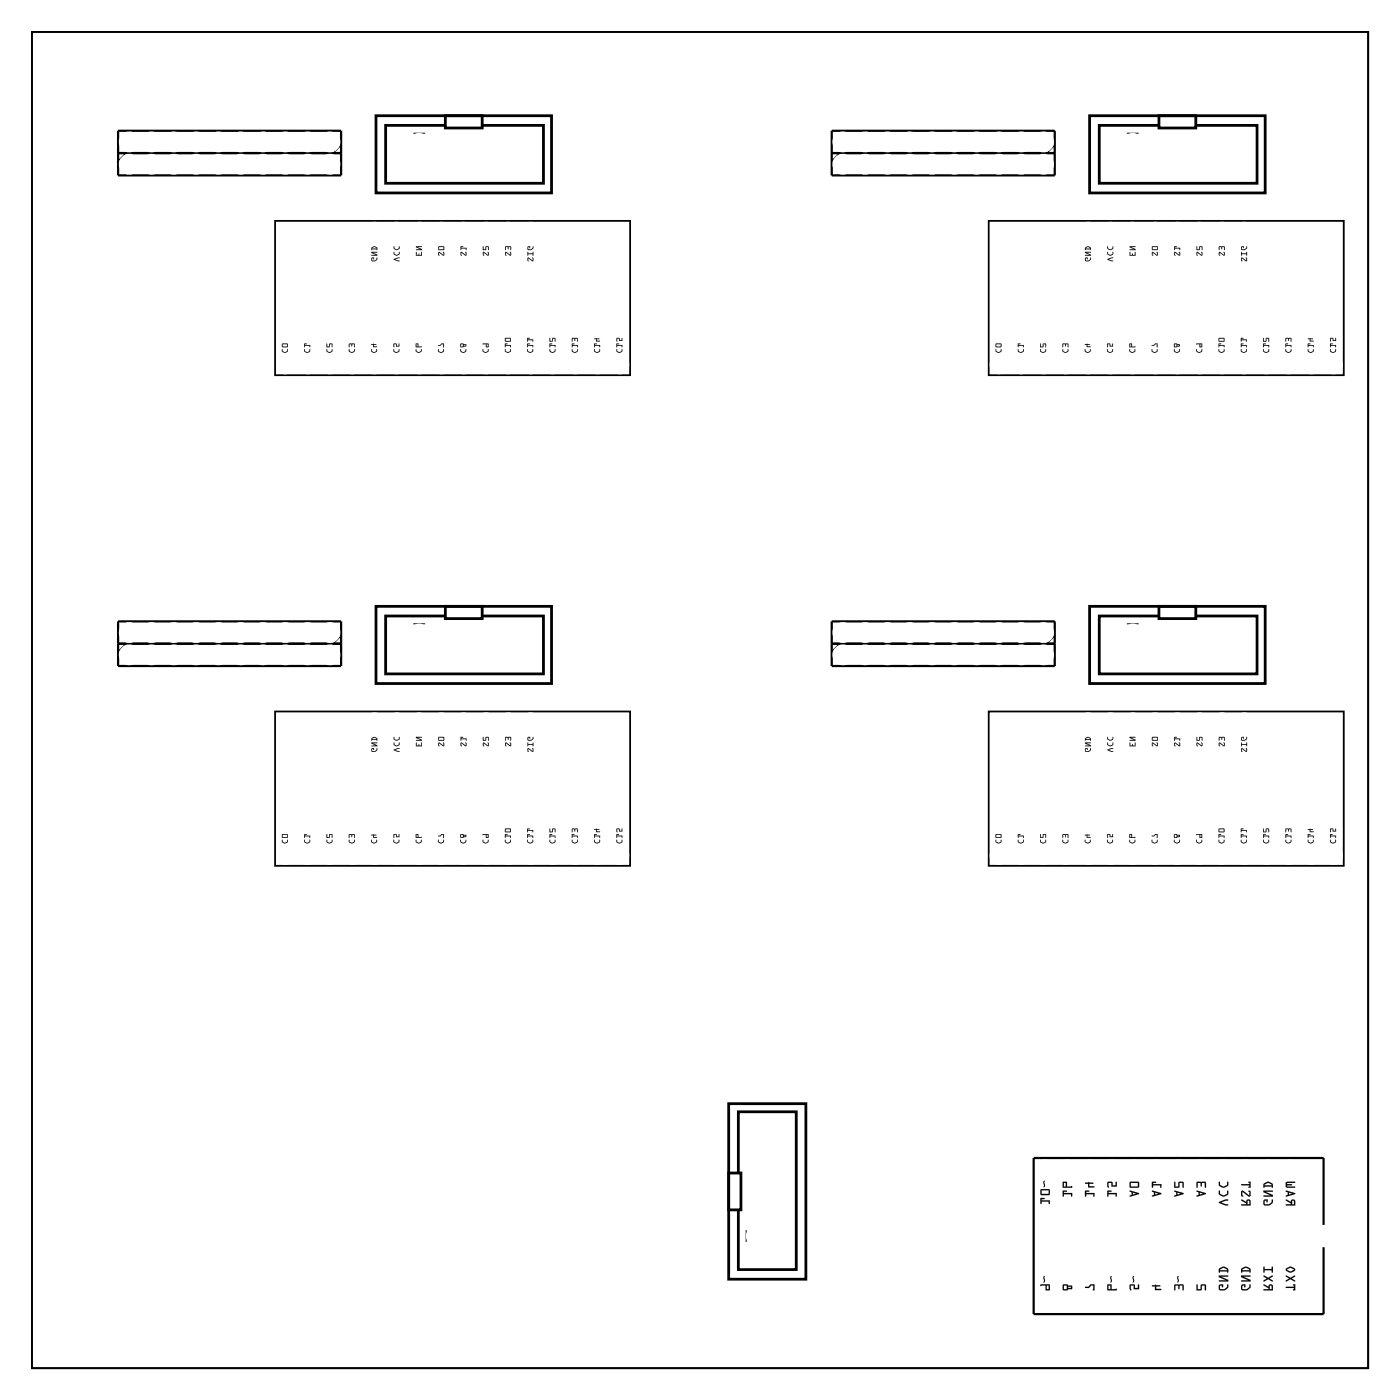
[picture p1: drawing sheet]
<svg xmlns="http://www.w3.org/2000/svg" width="159mm" height="159mm" viewBox="0 0 159 159" stroke-linecap="round" stroke-linejoin="round" font-family="sans-serif">
<path d="M3.6 3.6h152.2v152.2h-152.2zM31.3 25.2h40.5v17.5h-40.5zM112.6 25.2h40.4v17.5h-40.4zM31.3 81h40.5v17.6h-40.5zM112.6 81h40.4v17.6h-40.4z" fill="none" stroke="#000" stroke-width=".2"/>
<g fill="#000">
<path d="M123.6 146.6h.4l.2-.3h.5v.6h-.2v-.5h-.2l-.3 .3h-.4zM131.2 146.4l.4-.1 .5 .1v.1h-.4v.3h.5l.1 .1h-.8v-.4h-.3zM136.3 146.3h.1v.5h.3l.1-.5h.5l.1 .1v.5h-.2v-.5h-.3l-.1 .5-.5 .1z"/>
<path d="M3.6 3.6v152.2h152.2v-152.2zM3.6 3.6h152.2v152.2h-152.2z"/>
<path d="M42.3 29.4v.2l.1 .2a.43 .43 0 0 0 .6-.4l-.1-.1v.2l-.2 .2h-.3v-.3h.1l.1 .1v-.2zM42.3 28.7v.1l.5 .2h-.5v.1h.7v-.1l-.6-.2h.5l.1-.1zM42.3 28.2v.3l.1-.1h.5l.1 .1v-.3a.4 .4 0 0 0-.6 0zM42.4 28.3l.2-.2 .3 .2z"/>
<path d="M42.3 29.4v.2l.1 .2h.3l.3-.2-.1-.3v.2l-.2 .2h-.3v-.3h.1l.1 .1v-.2zM42.3 29.4l.3-.1v.2l-.1-.1h-.1v.3h.3l.2-.2v-.2l.1 .3-.3 .1h-.3l-.1-.1zM42.3 28.7v.1l.5 .2h-.5v.1h.7v-.1l-.6-.2h.5l.1-.1zM42.3 28.7h.7l-.1 .1h-.5l.6 .2v.1h-.7v-.1h.5l-.5-.2zM42.3 28.2v.3l.1-.1 .6 .1v-.3l-.3-.1zM42.3 28.2l.4-.1 .3 .1v.3l-.6-.1-.1 .1zM42.4 28.3l.2-.2 .3 .2zM42.4 28.3h.5l-.2-.2z"/>
<path d="M44.8 29.5l.5 .3 .2-.1-.5-.2 .5-.1v-.1zM44.8 28.7a.31 .31 0 0 0 .4 .4l.3-.1v-.3h-.1v.2l-.2 .1-.3-.1v-.2zM44.8 28.1a.31 .31 0 0 0 .4 .4l.3-.2v-.2h-.1v.2l-.2 .1-.3-.1v-.2z"/>
<path d="M44.8 29.5l.5 .3 .2-.1-.5-.2 .5-.1v-.1zM44.9 29.5l.6-.2v.1l-.5 .1 .5 .2-.2 .1-.4-.2zM44.8 28.7v.3l.3 .1h.2l.2-.2v-.2l-.1 .2-.2 .1-.3-.1v-.2zM44.8 28.7l.1 .2 .3 .1 .2-.1v-.2h.1v.3l-.4 .1a.3 .3 0 0 1-.3-.4zM44.8 28.1v.2l.3 .2h.2l.2-.2v-.3l-.1 .3-.2 .1-.3-.1v-.2zM44.8 28.1l.1 .2 .3 .1 .2-.1v-.2h.1v.3l-.4 .1a.3 .3 0 0 1-.3-.4z"/>
<path d="M47.4 28.7v.4h.7l-.1-.4v.3h-.2l-.1-.1v.1h-.2v-.3zM47.4 28v.2l.5 .2h-.5v.1h.7v-.1l-.6-.3h.5z"/>
<path d="M47.4 28.7v.4h.7l-.1-.4v.3h-.2l-.1-.1v.1h-.2v-.3zM47.4 28.7h.1v.3h.2v-.1l.1 .1h.2v-.3l.1 .4h-.7zM47.4 28v.2l.5 .2h-.5v.1h.7v-.1l-.6-.3h.5v-.1zM47.4 28l.6 .1h-.5l.6 .3v.1h-.7v-.1h.5l-.5-.2z"/>
<path d="M49.9 28.7v.3l.1 .1h.1l-.1-.3 .5 .3h.1l-.1-.4h-.1l.1 .3-.5-.3zM49.9 28.1l.1 .4 .6-.1-.1-.3zM50 28.1h.5v.3h-.5z"/>
<path d="M49.9 28.7v.3l.1 .1h.1l-.1-.3 .5 .3h.1l-.1-.4h-.1l.1 .3-.4-.3zM49.9 28.7h.2l.4 .3-.1-.3h.1l.1 .4h-.2l-.4-.3 .1 .3h-.1zM49.9 28.1l.1 .4 .6-.1-.1-.3zM49.9 28.1h.6l.1 .3-.6 .1zM50 28.1h.5v.3h-.5zM50 28.1v.3h.5v-.3z"/>
<path d="M52.5 28.7v.3v.1h.1v-.3l.4 .3h.1v-.4h-.1v.3l-.4-.3zM52.5 28.1v.4v-.2h.6v.2v-.3h-.6v-.1h.3z"/>
<path d="M52.5 28.7l-.1 .3 .1 .1h.1v-.3l.4 .3h.1v-.4h-.1v.3l-.4-.3zM52.5 28.7h.1l.4 .3v-.3h.1v.4h-.1l-.4-.3v.3h-.1zM52.5 28.1v.4v-.2h.6l-.1 .2h.1v-.3h-.6v-.1h.3zM52.5 28.1h.3h-.3v.1h.6v.3v-.2h-.6v.2z"/>
<path d="M55 28.7v.3l.1 .1h.1l-.1-.3 .4 .3h.2l-.1-.4h-.1l.1 .3-.5-.3zM55 28.1v.4h.4v-.4h.2v.4h.1l-.1-.4h-.3v.3h-.2v-.3z"/>
<path d="M55 28.7v.3l.1 .1h.1l-.1-.3 .4 .3h.2l-.1-.4h-.1l.1 .3-.4-.3zM55 28.7h.2l.4 .3-.1-.3h.1l.1 .4h-.2l-.4-.3 .1 .3h-.1zM55 28.1v.4h.4v-.4h.2v.4h.1l-.1-.4h-.3v.3h-.2v-.3zM55 28.1h.1v.3h.2v-.3h.3l.1 .4h-.1v-.4h-.2v.4h-.4z"/>
<path d="M57.6 28.7l-.1 .3 .1 .1h.1l-.1-.3 .5 .3h.1l-.1-.4v.3l-.4-.3zM57.6 28.1v.4v-.4l.2 .1 .1 .2v-.3h.2v.4h.1v-.4z"/>
<path d="M57.6 28.7l-.1 .3 .1 .1h.1l-.1-.3 .5 .3h.1l-.1-.4v.3l-.4-.3zM57.6 28.7h.1l.4 .3v-.3l.1 .4h-.1l-.5-.3 .1 .3h-.1zM57.6 28.1v.4v-.4l.2 .1 .1 .2v-.2l.2-.1v.4h.1v-.4zM57.6 28.1h.6v.4h-.1v-.4h-.2v.3l-.1-.3h-.2v.4z"/>
<path d="M60.1 29.4v.2v.2l.1-.1v-.3l.4 .4 .2-.1-.1-.4-.1 .1 .1 .3-.5-.4zM60.1 28.7v.4l.1-.2h.5v.2h.1l-.1-.4v.2h-.5zM60.1 28.1v.3l.1 .1a.43 .43 0 0 0 .6-.4h-.1v.1l-.2 .2h-.3v-.2l.1-.1 .1 .2v-.3z"/>
<path d="M60.1 29.3v.3v.2l.1-.1v-.3l.4 .4 .2-.1-.1-.4-.1 .1 .1 .3-.5-.4zM60.1 29.4l.1-.1 .5 .4-.1-.3 .1-.1v.4h-.1l-.4-.3v.3h-.1zM60.1 28.7v.4l.1-.2h.5v.2h.1l-.1-.4v.2h-.5v-.2zM60.1 28.7l.1 .2h.5v-.2l.1 .4h-.1v-.2h-.5l-.1 .2zM60.1 28.1v.3l.1 .1h.3l.3-.2-.1-.3v.2l-.2 .2h-.3v-.2l.1-.1 .1 .2v-.3zM60.1 28.1l.3-.1v.3l-.1-.2-.1 .1v.2h.3l.2-.2v-.1v.2l-.2 .2h-.3l-.1-.1z"/>
<path d="M123.6 29.4v.2l.1 .2a.43 .43 0 0 0 .6-.4l-.1-.1v.2l-.2 .2h-.3v-.3h.1l.1 .1v-.2zM123.6 28.7v.1l.5 .2h-.5v.1h.7v-.1l-.6-.2h.5v-.1zM123.6 28.2v.3l.1-.1h.5v.1v-.3a.4 .4 0 0 0-.6 0zM123.7 28.3l.2-.2 .3 .2z"/>
<path d="M123.6 29.4v.2l.1 .2h.3l.3-.2-.1-.3v.2l-.2 .2h-.3v-.3h.1l.1 .1v-.2zM123.6 29.4l.3-.1v.2l-.1-.1h-.1v.3h.3l.2-.2v-.2v.3l-.2 .1h-.3l-.1-.1zM123.6 28.7v.1l.5 .2h-.5v.1h.7v-.1l-.6-.2h.5v-.1zM123.6 28.7h.6v.1h-.5l.6 .2v.1h-.7v-.1h.5l-.5-.2zM123.6 28.2v.3l.1-.1 .6 .1-.1-.3-.2-.1zM123.6 28.2l.4-.1 .2 .1 .1 .3-.6-.1-.1 .1zM123.7 28.3l.2-.2 .3 .2zM123.7 28.3h.5l-.3-.2z"/>
<path d="M126.1 29.5l.5 .3 .2-.1-.5-.2 .5-.1v-.1zM126.1 28.7a.31 .31 0 0 0 .4 .4l.3-.1v-.3h-.1v.2l-.2 .1-.3-.1v-.2zM126.1 28.1a.31 .31 0 0 0 .4 .4l.3-.2v-.2h-.1v.2l-.2 .1-.3-.1v-.2z"/>
<path d="M126.1 29.5l.5 .3 .2-.1-.5-.2 .5-.1v-.1zM126.1 29.5l.7-.2v.1l-.5 .1 .5 .2-.2 .1-.5-.2zM126.1 28.7v.3l.3 .1h.1l.3-.2v-.2l-.1 .2-.2 .1-.3-.1v-.2zM126.1 28.7l.1 .2 .3 .1 .2-.1v-.2h.1v.3l-.4 .1a.3 .3 0 0 1-.3-.4zM126.1 28.1v.2l.3 .2h.1l.3-.2v-.3l-.1 .3-.2 .1-.3-.1v-.2zM126.1 28.1l.1 .2 .3 .1 .2-.1v-.2h.1v.3l-.4 .1a.3 .3 0 0 1-.3-.4z"/>
<path d="M128.7 28.7v.4h.6v-.4v.3h-.3v-.1v.1h-.3v-.3zM128.7 28v.2l.5 .2h-.5v.1h.6v-.1l-.5-.3h.5z"/>
<path d="M128.7 28.7l-.1 .4h.7v-.4v.3h-.3v-.1v.1h-.3v-.3zM128.7 28.7v.3h.3v-.1v.1h.3v-.3v.4h-.6zM128.6 28v.2l.6 .2h-.5v.1h.6v-.1l-.5-.3h.5v-.1zM128.7 28l.6 .1h-.5l.5 .3v.1h-.6v-.1h.5l-.5-.2z"/>
<path d="M131.2 28.7v.3l.1 .1h.1l-.1-.3 .4 .3h.2l-.1-.4h-.1l.1 .3-.5-.3zM131.2 28.1v.4l.7-.1-.1-.3zM131.3 28.1h.5v.3h-.5z"/>
<path d="M131.2 28.7v.3l.1 .1h.1l-.1-.3 .4 .3h.2l-.1-.4h-.1l.1 .3-.4-.3zM131.2 28.7h.2l.4 .3-.1-.3h.1l.1 .4h-.2l-.4-.3 .1 .3h-.1zM131.2 28.1v.4l.7-.1-.1-.3zM131.2 28.1h.6l.1 .3-.7 .1zM131.3 28.1h.5v.3h-.5zM131.3 28.1v.3h.5v-.3z"/>
<path d="M133.8 28.7l-.1 .3 .1 .1h.1l-.1-.3 .5 .3h.1l-.1-.4v.3l-.4-.3zM133.7 28.1l.1 .4v-.2h.5v.2h.1v-.3h-.6v-.1h.2z"/>
<path d="M133.8 28.7l-.1 .3 .1 .1h.1l-.1-.3 .5 .3h.1l-.1-.4v.3l-.4-.3zM133.8 28.7h.1l.4 .3v-.3l.1 .4h-.1l-.5-.3 .1 .3h-.1zM133.7 28.1l.1 .4v-.2h.5v.2h.1v-.3h-.6v-.1h.2zM133.7 28.1h.3h-.2v.1h.6v.3h-.1v-.2h-.5v.2z"/>
<path d="M136.3 28.7v.3v.1h.1v-.3l.4 .3h.2l-.1-.4h-.1l.1 .3-.5-.3zM136.3 28.1v.4h.3l.1-.4h.2v.4h.1l-.1-.4h-.3v.3h-.2v-.3z"/>
<path d="M136.3 28.7v.3v.1h.1v-.3l.4 .3h.2l-.1-.4h-.1l.1 .3-.5-.3zM136.3 28.7h.1l.5 .3-.1-.3h.1v.4h-.1l-.4-.3v.3h-.1zM136.3 28.1v.4h.3l.1-.4h.2v.4h.1l-.1-.4h-.3v.3h-.2v-.3zM136.3 28.1h.1v.3h.2v-.3h.3l.1 .4h-.1v-.4h-.2l-.1 .4h-.3z"/>
<path d="M138.8 28.7v.3l.1 .1h.1l-.1-.3 .5 .3h.1l-.1-.4h-.1l.1 .3-.5-.3zM138.8 28.1v.4l.1-.4 .2 .1 .1 .2v-.3h.2v.4h.1l-.1-.4z"/>
<path d="M138.8 28.7v.3l.1 .1h.1l-.1-.3 .5 .3h.1l-.1-.4h-.1l.1 .3-.4-.3zM138.8 28.7h.2l.4 .3-.1-.3h.1l.1 .4h-.2l-.4-.3 .1 .3h-.1zM138.8 28.1v.4l.1-.4 .2 .1 .1 .2v-.2l.2-.1v.4h.1l-.1-.4zM138.8 28.1h.6l.1 .4h-.1v-.4h-.2v.3l-.1-.3h-.2l-.1 .4z"/>
<path d="M141.4 29.4v.2v.2l.1-.1v-.3l.4 .4 .1-.1v-.4l-.1 .1v.3l-.4-.4zM141.4 28.7v.4v-.2h.6v.2v-.4v.2h-.6zM141.4 28.1v.3v.1a.43 .43 0 0 0 .6-.4l-.1 .1-.1 .2h-.3l-.1-.2 .2-.1v.2l.1-.3z"/>
<path d="M141.4 29.3l-.1 .3 .1 .2 .1-.1v-.3l.4 .4 .1-.1v-.4l-.1 .1v.3l-.4-.4zM141.4 29.4l.1-.1 .4 .4v-.3l.1-.1v.4h-.1l-.4-.3v.3h-.1zM141.4 28.7v.4v-.2h.6l-.1 .2h.1v-.4v.2h-.6v-.2zM141.4 28.7v.2h.6v-.2v.4v-.2h-.6v.2zM141.4 28.1l-.1 .3 .1 .1h.4l.2-.2v-.3l-.1 .2-.1 .2h-.3l-.1-.2 .2-.1v.2l.1-.3zM141.4 28.1l.3-.1-.1 .3v-.2l-.2 .1 .1 .2h.3l.1-.2 .1-.1v.2l-.2 .2h-.4v-.1z"/>
<path d="M32.1 39.8a.31 .31 0 0 0 .3 .4l.4-.2v-.2h-.1v.2l-.3 .1-.2-.1v-.2zM32.1 39.1l.1 .5 .6-.1-.1-.4zM32.2 39.2h.5v.3h-.5z"/>
<path d="M32.1 39.8v.2l.3 .2h.1l.3-.2v-.2l-.1 .2-.3 .1-.2-.1v-.2zM32.1 39.8l.1 .2 .2 .1 .3-.1v-.2h.1l-.1 .3-.3 .1a.3 .3 0 0 1-.3-.4zM32.1 39.1l.1 .5 .6-.1-.1-.4zM32.1 39.1h.6l.1 .4h-.6zM32.2 39.2h.5v.3h-.5zM32.2 39.2v.3h.5v-.3z"/>
<path d="M34.7 39.8h-.1a.31 .31 0 0 0 .4 .4l.3-.2v-.2h-.1v.2l-.2 .1-.3-.1v-.2zM34.7 39.1v.5v-.2h.5v.1h.1v-.2h-.6v-.1l.3-.1z"/>
<path d="M34.7 39.8v.2l.2 .2h.2l.2-.2v-.2l-.1 .2-.2 .1-.3-.1v-.2zM34.7 39.8v.2l.3 .1 .2-.1v-.2h.1v.3l-.4 .1a.3 .3 0 0 1-.3-.4zM34.7 39.1v.5v-.2h.5v.1h.1v-.2h-.6v-.1l.3-.1zM34.7 39.1h.2l-.2 .1v.1h.6v.2h-.1v-.1h-.5v.2z"/>
<path d="M37.2 39.8a.31 .31 0 0 0 .3 .4l.3-.2 .1-.2h-.1v.2l-.3 .1-.2-.1v-.2zM37.2 39.1v.5l.3-.1 .1-.3h.2v.3h.1l-.1-.4h-.3v.4h-.2v-.4z"/>
<path d="M37.2 39.8v.2l.2 .2h.2l.3-.2-.1-.2v.2l-.3 .1-.2-.1v-.2zM37.2 39.8l.1 .2 .2 .1 .3-.1v-.2h.1l-.1 .3-.3 .1a.3 .3 0 0 1-.3-.4zM37.2 39.1v.5l.3-.1 .1-.3h.2v.3h.1l-.1-.4h-.3v.4h-.2v-.4zM37.2 39.1h.1v.4h.2v-.4h.3l.1 .4h-.1v-.3h-.2l-.1 .3-.3 .1z"/>
<path d="M39.7 39.8a.31 .31 0 0 0 .4 .4l.3-.2v-.2h-.1v.2l-.2 .1-.3-.1v-.2zM39.7 39.1l.1 .5v-.4h.2l.1 .3v-.3h.2v.3h.1v-.4z"/>
<path d="M39.7 39.8v.2l.3 .2h.2l.2-.2v-.2l-.1 .2-.2 .1-.3-.1v-.2zM39.7 39.8l.1 .2 .3 .1 .2-.1v-.2h.1v.3l-.4 .1a.3 .3 0 0 1-.3-.4zM39.7 39.1v.5l.1-.4h.2l.1 .3v-.3h.2v.3h.1v-.4zM39.8 39.1h.6v.4h-.1v-.3h-.2v.3l-.1-.3h-.2v.4z"/>
<path d="M42.3 39.8a.31 .31 0 0 0 .3 .4l.3-.2v-.2v.2l-.3 .1-.2-.1-.1-.2zM42.3 39.2v.1h.2v.2h.4l-.3-.1v-.1h.2v-.1z"/>
<path d="M42.3 39.8v.2l.2 .2h.2l.2-.2v-.2v.2l-.3 .1-.2-.1v-.2zM42.3 39.8l.1 .2 .2 .1 .3-.1v-.2v.3l-.3 .1a.3 .3 0 0 1-.3-.4zM42.3 39.2v.1h.2v.2h.5l-.4-.1v-.1h.3v-.1zM42.3 39.2h.5v.1h-.2v.2h.3h-.4v-.2z"/>
<path d="M44.8 39.8a.31 .31 0 0 0 .3 .4l.4-.2v-.2h-.1v.2l-.3 .1-.2-.1v-.2zM44.8 39.1l.1 .5v-.1v-.3h.2v.3h.4v-.4l-.1 .3h-.2l-.1-.3z"/>
<path d="M44.8 39.8v.2l.3 .2h.1l.3-.2v-.2l-.1 .2-.3 .1-.2-.1v-.2zM44.8 39.8l.1 .2 .2 .1 .3-.1v-.2h.1l-.1 .3-.3 .1a.3 .3 0 0 1-.3-.4zM44.8 39.1l.1 .5v-.1v-.3h.2v.3h.4v-.4l-.1 .3h-.2l-.1-.3zM44.8 39.1h.3l.1 .3h.2l.1-.3v.4h-.4v-.3h-.2v.3z"/>
<path d="M47.4 39.8h-.1a.31 .31 0 0 0 .4 .4l.3-.2v-.2h-.1v.2l-.2 .1-.3-.1v-.2zM47.4 39.1v.5l.6-.1v-.1l-.3 .1-.1-.4zM47.4 39.2h.2v.3h-.2z"/>
<path d="M47.4 39.8v.2l.2 .2h.2l.2-.2v-.2l-.1 .2-.2 .1-.3-.1v-.2zM47.4 39.8v.2l.3 .1 .2-.1v-.2h.1v.3l-.4 .1a.3 .3 0 0 1-.3-.4zM47.4 39.1v.5l.6-.1v-.1l-.3 .1-.1-.4zM47.4 39.1h.2l.1 .4 .3-.1v.1l-.6 .1zM47.4 39.2h.2v.3h-.2zM47.4 39.2v.3h.2v-.3z"/>
<path d="M49.9 39.8a.31 .31 0 0 0 .3 .4l.3-.2 .1-.2h-.1v.2l-.3 .1-.2-.1v-.2zM49.9 39.3v.1h.3l.1-.2h.2l-.1 .3h.2v-.4h-.3l-.2 .2z"/>
<path d="M49.9 39.8v.2l.2 .2h.2l.3-.2-.1-.2v.2l-.3 .1-.2-.1v-.2zM49.9 39.8l.1 .2 .2 .1 .3-.1v-.2h.1l-.1 .3-.3 .1a.3 .3 0 0 1-.3-.4zM49.9 39.3v.1h.3l.1-.2h.2l-.1 .3h.2v-.4h-.3l-.2 .2zM49.9 39.3h.2l.2-.2h.3v.4h-.1v-.3h-.2l-.1 .2z"/>
<path d="M52.4 39.8a.31 .31 0 0 0 .4 .4l.3-.2v-.2h-.1v.2l-.2 .1-.3-.1v-.2zM52.4 39.1l.1 .5 .6-.2v-.2zM52.5 39.2h.2v.3h-.2zM52.8 39.3h.2v.1h-.2z"/>
<path d="M52.4 39.8v.2l.3 .2h.2l.2-.2v-.2l-.1 .2-.2 .1-.3-.1v-.2zM52.4 39.8l.1 .2 .3 .1 .2-.1v-.2h.1v.3l-.4 .1a.3 .3 0 0 1-.3-.4zM52.4 39.1l.1 .5 .6-.2v-.2zM52.5 39.1l.6 .1v.2l-.6 .1zM52.5 39.2h.2v.3h-.2zM52.5 39.2v.3h.2v-.3zM52.8 39.3h.2v.1h-.2zM52.8 39.3v.1h.2v-.1z"/>
<path d="M55 39.8a.31 .31 0 0 0 .3 .4l.3-.2v-.2v.2l-.3 .1-.2-.1-.1-.2zM55 39.1v.1h.3l.1 .4 .2-.1v-.4zM55.4 39.2h.2v.3h-.2z"/>
<path d="M55 39.8v.2l.2 .2h.2l.2-.2v-.2v.2l-.3 .1-.2-.1v-.2zM55 39.8l.1 .2 .2 .1 .3-.1v-.2v.3l-.3 .1a.3 .3 0 0 1-.3-.4zM55 39.1v.2l.3-.1 .1 .4 .3-.1-.1-.4zM55 39.1h.6v.4l-.2 .1-.1-.4h-.3zM55.4 39.2h.2v.3h-.2zM55.4 39.2v.3h.2v-.3z"/>
<path d="M57.5 39.8a.31 .31 0 0 0 .3 .4l.4-.2v-.2h-.1v.2l-.3 .1-.2-.1v-.2zM57.5 39.1v.5l.1-.2h.5v.1h.1v-.2h-.6v-.1l.2-.1zM57.5 38.5l.1 .4h.6l-.1-.4zM57.6 38.6h.5v.2h-.5z"/>
<path d="M57.5 39.8v.2l.3 .2h.1l.3-.2v-.2l-.1 .2-.3 .1-.2-.1v-.2zM57.5 39.8l.1 .2 .2 .1 .3-.1v-.2h.1l-.1 .3-.3 .1a.3 .3 0 0 1-.3-.4zM57.5 39.1v.5l.1-.2h.5v.1h.1v-.2h-.6v-.1l.2-.1zM57.5 39.1h.3l-.2 .1v.1h.6v.2h-.1v-.1h-.5l-.1 .2zM57.5 38.5l.1 .4h.6l-.1-.4zM57.5 38.5h.6l.1 .4h-.6zM57.6 38.6h.5v.2h-.5zM57.6 38.6v.2h.5v-.2z"/>
<path d="M60.1 39.8h-.1a.31 .31 0 0 0 .4 .4l.3-.2v-.2h-.1v.2l-.2 .1-.3-.1v-.2zM60.1 39.1v.5v-.2h.5v.1h.1v-.2h-.6v-.1l.3-.1zM60.1 38.5v.4v-.2h.5v.2h.1v-.2h-.6v-.1l.3-.1z"/>
<path d="M60.1 39.8v.2l.2 .2h.2l.2-.2v-.2l-.1 .2-.2 .1-.3-.1v-.2zM60.1 39.8v.2l.3 .1 .2-.1v-.2h.1v.3l-.4 .1a.3 .3 0 0 1-.3-.4zM60.1 39.1v.5v-.2h.5v.1h.1v-.2h-.6v-.1l.3-.1zM60.1 39.1h.2l-.2 .1v.1h.6v.2h-.1v-.1h-.5v.2zM60.1 38.5v.4v-.2h.5v.2h.1v-.2h-.6v-.1l.3-.1zM60.1 38.5h.2l-.2 .1v.1h.6v.2h-.1v-.2h-.5v.2z"/>
<path d="M62.6 39.8a.31 .31 0 0 0 .3 .4l.3-.2 .1-.2h-.1v.2l-.3 .1-.2-.1v-.2zM62.6 39.1v.5l.1-.2h.5v.1h.1v-.2h-.6v-.1l.2-.1zM62.6 38.5v.4h.3l.1-.3h.2v.3h.1l-.1-.4h-.3v.3h-.2v-.3z"/>
<path d="M62.6 39.8v.2l.2 .2h.2l.3-.2-.1-.2v.2l-.3 .1-.2-.1v-.2zM62.6 39.8l.1 .2 .2 .1 .3-.1v-.2h.1l-.1 .3-.3 .1a.3 .3 0 0 1-.3-.4zM62.6 39.1v.5l.1-.2h.5v.1h.1v-.2h-.6v-.1l.2-.1zM62.6 39.1h.3l-.2 .1v.1h.6v.2h-.1v-.1h-.5l-.1 .2zM62.6 38.5v.4h.3l.1-.3h.2v.3h.1l-.1-.4h-.3v.3h-.2v-.3zM62.6 38.5h.1v.3h.2v-.3h.3l.1 .4h-.1v-.3h-.2l-.1 .3h-.3z"/>
<path d="M65.1 39.8a.31 .31 0 0 0 .4 .4l.3-.2v-.2h-.1v.2l-.2 .1-.3-.1v-.2zM65.1 39.1l.1 .5v-.2h.5v.1h.1v-.2h-.6v-.1l.2-.1zM65.1 38.5l.1 .4v-.3h.2l.1 .2v-.2h.2v.3h.1v-.4z"/>
<path d="M65.1 39.8v.2l.3 .2h.2l.2-.2v-.2l-.1 .2-.2 .1-.3-.1v-.2zM65.1 39.8l.1 .2 .3 .1 .2-.1v-.2h.1v.3l-.4 .1a.3 .3 0 0 1-.3-.4zM65.1 39.1v.5l.1-.2h.5v.1h.1v-.2h-.6v-.1l.2-.1zM65.1 39.1h.3l-.2 .1v.1h.6v.2h-.1v-.1h-.5v.2zM65.1 38.5v.4l.1-.3h.2l.1 .2v-.2h.2v.3h.1v-.4zM65.2 38.5h.6v.4h-.1v-.3h-.2v.2l-.1-.2h-.2v.3z"/>
<path d="M67.7 39.8a.31 .31 0 0 0 .3 .4l.3-.2v-.2v.2l-.3 .1-.2-.1-.1-.2zM67.7 39.1v.5l.1-.2h.5v.1l.1-.2h-.6v-.1l.2-.1zM67.7 38.6h.2v.3h.4l-.3-.1v-.2h.2z"/>
<path d="M67.7 39.8v.2l.2 .2h.2l.2-.2v-.2v.2l-.3 .1-.2-.1v-.2zM67.7 39.8l.1 .2 .2 .1 .3-.1v-.2v.3l-.3 .1a.3 .3 0 0 1-.3-.4zM67.7 39.1v.5l.1-.2h.5v.1h.1v-.2h-.6v-.1l.2-.1zM67.7 39.1h.3l-.3 .1v.1h.7l-.1 .2v-.1h-.6v.2zM67.7 38.6h.2v.3h.5l-.4-.1v-.2h.3v-.1zM67.7 38.6h.5h-.2v.2l.3 .1h-.4v-.3z"/>
<path d="M70.2 39.8a.31 .31 0 0 0 .3 .4l.4-.2v-.2h-.1v.2l-.3 .1-.2-.1v-.2zM70.2 39.1v.5l.1-.2h.5v.1h.1v-.2h-.6v-.1l.2-.1zM70.2 38.5l.1 .4v-.3h.2v.2h.4v-.3l-.1 .2h-.2l-.1-.2z"/>
<path d="M70.2 39.8v.2l.3 .2h.1l.3-.2v-.2l-.1 .2-.3 .1-.2-.1v-.2zM70.2 39.8l.1 .2 .2 .1 .3-.1v-.2h.1l-.1 .3-.3 .1a.3 .3 0 0 1-.3-.4zM70.2 39.1v.5l.1-.2h.5v.1h.1v-.2h-.6v-.1l.2-.1zM70.2 39.1h.3l-.2 .1v.1h.6v.2h-.1v-.1h-.5l-.1 .2zM70.2 38.5l.1 .4v-.3h.2v.2h.4v-.3l-.1 .2h-.2l-.1-.2zM70.2 38.5h.3l.1 .2h.2l.1-.2v.3h-.4v-.2h-.2v.3z"/>
<path d="M113.4 39.8a.31 .31 0 0 0 .3 .4l.4-.2v-.2h-.1v.2l-.3 .1-.2-.1v-.2zM113.4 39.1v.5l.7-.1-.1-.4zM113.5 39.2h.5v.3h-.5z"/>
<path d="M113.4 39.8v.2l.2 .2h.2l.3-.2-.1-.2v.2l-.3 .1-.2-.1v-.2zM113.4 39.8l.1 .2 .2 .1 .3-.1v-.2h.1l-.1 .3-.3 .1a.3 .3 0 0 1-.3-.4zM113.4 39.1v.5l.7-.1-.1-.4zM113.4 39.1h.6l.1 .4h-.7zM113.5 39.2h.5v.3h-.5zM113.5 39.2v.3h.5v-.3z"/>
<path d="M115.9 39.8a.31 .31 0 0 0 .4 .4l.3-.2v-.2h-.1v.2l-.2 .1-.3-.1v-.2zM115.9 39.1l.1 .5v-.2h.5v.1h.1v-.2h-.6v-.1l.2-.1z"/>
<path d="M115.9 39.8v.2l.3 .2h.2l.2-.2v-.2l-.1 .2-.2 .1-.3-.1v-.2zM115.9 39.8l.1 .2 .3 .1 .2-.1v-.2h.1v.3l-.4 .1a.3 .3 0 0 1-.3-.4zM115.9 39.1v.5l.1-.2h.5v.1h.1v-.2h-.6v-.1l.2-.1zM115.9 39.1h.3l-.2 .1v.1h.6v.2h-.1v-.1h-.5v.2z"/>
<path d="M118.5 39.8a.31 .31 0 0 0 .3 .4l.3-.2v-.2v.2l-.3 .1-.2-.1-.1-.2zM118.5 39.1v.5l.3-.1 .1-.3h.2v.3v-.4h-.3v.4h-.2l-.1-.4z"/>
<path d="M118.5 39.8v.2l.2 .2h.2l.2-.2v-.2v.2l-.3 .1-.2-.1v-.2zM118.5 39.8l.1 .2 .2 .1 .3-.1v-.2v.3l-.3 .1a.3 .3 0 0 1-.3-.4zM118.5 39.1v.5l.3-.1 .1-.3h.2v.3h.1l-.1-.4h-.3v.4h-.2v-.4zM118.5 39.1v.4h.3v-.4h.3v.4v-.3h-.3v.3l-.3 .1z"/>
<path d="M121 39.8a.31 .31 0 0 0 .3 .4l.4-.2v-.2h-.1v.2l-.3 .1-.2-.1v-.2zM121 39.1v.5l.1-.4h.2v.3l.1-.3h.2v.3h.1l-.1-.4z"/>
<path d="M121 39.8v.2l.3 .2h.1l.3-.2v-.2l-.1 .2-.3 .1-.2-.1v-.2zM121 39.8l.1 .2 .2 .1 .3-.1v-.2h.1l-.1 .3-.3 .1a.3 .3 0 0 1-.3-.4zM121 39.1v.5l.1-.4h.2v.3l.1-.3h.2v.3h.1l-.1-.4zM121 39.1h.6l.1 .4h-.1v-.3h-.2l-.1 .3v-.3h-.2l-.1 .4z"/>
<path d="M123.6 39.8h-.1a.31 .31 0 0 0 .4 .4l.3-.2v-.2h-.1v.2l-.2 .1-.3-.1v-.2zM123.6 39.2v.1h.2v.2h.4l-.3-.1v-.1h.2v-.1z"/>
<path d="M123.6 39.8v.2l.2 .2h.2l.2-.2v-.2l-.1 .2-.2 .1-.3-.1v-.2zM123.6 39.8v.2l.3 .1 .2-.1v-.2h.1v.3l-.4 .1a.3 .3 0 0 1-.3-.4zM123.6 39.2v.1h.2v.2h.4l-.3-.1v-.1h.2v-.1zM123.6 39.2h.5v.1h-.2v.2h.3h-.4v-.2z"/>
<path d="M126.1 39.8a.31 .31 0 0 0 .3 .4l.4-.2v-.2h-.1v.2l-.3 .1-.2-.1v-.2zM126.1 39.1v.5l.1-.1v-.3h.2v.3h.4l-.1-.4v.3h-.2l-.1-.3z"/>
<path d="M126.1 39.8v.2l.2 .2h.2l.3-.2-.1-.2v.2l-.3 .1-.2-.1v-.2zM126.1 39.8l.1 .2 .2 .1 .3-.1v-.2h.1l-.1 .3-.3 .1a.3 .3 0 0 1-.3-.4zM126.1 39.1v.5l.1-.1v-.3h.2v.3h.4l-.1-.4v.3h-.2l-.1-.3zM126.1 39.1h.3l.1 .3h.2v-.3l.1 .4h-.4v-.3h-.2v.3h-.1z"/>
<path d="M128.6 39.8a.31 .31 0 0 0 .4 .4l.3-.2v-.2h-.1v.2l-.2 .1-.3-.1v-.2zM128.6 39.1l.1 .5 .6-.1v-.1l-.4 .1v-.4zM128.7 39.2h.1v.3h-.1z"/>
<path d="M128.6 39.8v.2l.3 .2h.2l.2-.2v-.2l-.1 .2-.2 .1-.3-.1v-.2zM128.6 39.8l.1 .2 .3 .1 .2-.1v-.2h.1v.3l-.4 .1a.3 .3 0 0 1-.3-.4zM128.6 39.1v.5l.7-.1v-.1l-.4 .1v-.4zM128.6 39.1h.3v.4l.4-.1v.1l-.6 .1zM128.7 39.2h.1v.3h-.1zM128.7 39.2v.3h.2v-.3z"/>
<path d="M131.2 39.8a.31 .31 0 0 0 .3 .4l.3-.2v-.2v.2l-.3 .1-.2-.1-.1-.2zM131.2 39.3v.1h.2l.2-.2h.2l-.1 .3h.1l.1-.4h-.3l-.2 .2z"/>
<path d="M131.2 39.8v.2l.2 .2h.2l.2-.2v-.2v.2l-.3 .1-.2-.1v-.2zM131.2 39.8l.1 .2 .2 .1 .3-.1v-.2v.3l-.3 .1a.3 .3 0 0 1-.3-.4zM131.2 39.3v.1h.2l.2-.2h.2l-.1 .3h.2v-.4h-.3l-.2 .2zM131.2 39.3h.2l.2-.2h.3l-.1 .4h-.1l.1-.3h-.2l-.2 .2z"/>
<path d="M133.7 39.8a.31 .31 0 0 0 .3 .4l.4-.2v-.2h-.1v.2l-.3 .1-.2-.1v-.2zM133.7 39.1l.1 .5 .6-.2v-.2zM133.8 39.2h.2v.3h-.2zM134.1 39.3h.2v.1h-.2z"/>
<path d="M133.7 39.8v.2l.3 .2h.1l.3-.2v-.2l-.1 .2-.3 .1-.2-.1v-.2zM133.7 39.8l.1 .2 .2 .1 .3-.1v-.2h.1l-.1 .3-.3 .1a.3 .3 0 0 1-.3-.4zM133.7 39.1l.1 .5 .6-.2v-.2zM133.7 39.1l.7 .1v.2l-.6 .1zM133.8 39.2h.2v.3h-.2zM133.8 39.2v.3h.2v-.3zM134.1 39.3h.2v.1h-.2zM134.1 39.3v.1h.2v-.1z"/>
<path d="M136.3 39.8h-.1a.31 .31 0 0 0 .4 .4l.3-.2v-.2h-.1v.2l-.2 .1-.3-.1v-.2zM136.3 39.1v.1h.3v.4l.3-.1v-.4zM136.7 39.2h.1v.3h-.1z"/>
<path d="M136.3 39.8v.2l.2 .2h.2l.2-.2v-.2l-.1 .2-.2 .1-.3-.1v-.2zM136.3 39.8v.2l.3 .1 .2-.1v-.2h.1v.3l-.4 .1a.3 .3 0 0 1-.3-.4zM136.3 39.1v.2l.3-.1v.4l.3-.1v-.4zM136.3 39.1h.6v.4l-.3 .1v-.4h-.3zM136.7 39.2h.1v.3h-.1zM136.7 39.2v.3h.1v-.3z"/>
<path d="M138.8 39.8a.31 .31 0 0 0 .3 .4l.3-.2 .1-.2h-.1v.2l-.3 .1-.2-.1v-.2zM138.8 39.1v.5l.1-.2h.5v.1h.1v-.2h-.6v-.1l.2-.1zM138.8 38.5v.4h.7l-.1-.4zM138.9 38.6h.5v.2h-.5z"/>
<path d="M138.8 39.8v.2l.2 .2h.2l.3-.2-.1-.2v.2l-.3 .1-.2-.1v-.2zM138.8 39.8l.1 .2 .2 .1 .3-.1v-.2h.1l-.1 .3-.3 .1a.3 .3 0 0 1-.3-.4zM138.8 39.1v.5l.1-.2h.5v.1h.1v-.2h-.6v-.1l.2-.1zM138.8 39.1h.3l-.2 .1v.1h.6v.2h-.1v-.1h-.5l-.1 .2zM138.8 38.5v.4h.7l-.1-.4zM138.8 38.5h.6l.1 .4h-.7zM138.9 38.6h.5v.2h-.5zM138.9 38.6v.2h.5v-.2z"/>
<path d="M141.3 39.8a.31 .31 0 0 0 .4 .4l.3-.2v-.2h-.1v.2l-.2 .1-.3-.1v-.2zM141.3 39.1l.1 .5v-.2h.5v.1h.1v-.2h-.6v-.1l.2-.1zM141.3 38.5l.1 .4v-.2h.5v.2h.1v-.2h-.6v-.1l.2-.1z"/>
<path d="M141.3 39.8v.2l.3 .2h.2l.2-.2v-.2l-.1 .2-.2 .1-.3-.1v-.2zM141.3 39.8l.1 .2 .3 .1 .2-.1v-.2h.1v.3l-.4 .1a.3 .3 0 0 1-.3-.4zM141.3 39.1v.5l.1-.2h.5v.1h.1v-.2h-.6v-.1l.2-.1zM141.3 39.1h.3l-.2 .1v.1h.6v.2h-.1v-.1h-.5v.2zM141.3 38.5v.4l.1-.2h.5v.2h.1v-.2h-.6v-.1l.2-.1zM141.3 38.5h.3l-.2 .1v.1h.6v.2h-.1v-.2h-.5v.2z"/>
<path d="M143.9 39.8a.31 .31 0 0 0 .3 .4l.3-.2v-.2v.2l-.3 .1-.2-.1-.1-.2zM143.9 39.1v.5l.1-.2h.5v.1l.1-.2h-.6v-.1l.2-.1zM143.9 38.5v.4h.3l.1-.3h.2v.3v-.4h-.3v.3h-.2l-.1-.3z"/>
<path d="M143.9 39.8v.2l.2 .2h.2l.2-.2v-.2v.2l-.3 .1-.2-.1v-.2zM143.9 39.8l.1 .2 .2 .1 .3-.1v-.2v.3l-.3 .1a.3 .3 0 0 1-.3-.4zM143.9 39.1v.5l.1-.2h.5v.1h.1v-.2h-.6v-.1l.2-.1zM143.9 39.1h.3l-.3 .1v.1h.7l-.1 .2v-.1h-.6v.2zM143.9 38.5v.4h.3l.1-.3h.2v.3h.1l-.1-.4h-.3v.3h-.2v-.3zM143.9 38.5v.3h.3v-.3h.3v.4v-.3h-.3v.3h-.3z"/>
<path d="M146.4 39.8a.31 .31 0 0 0 .3 .4l.4-.2v-.2h-.1v.2l-.3 .1-.2-.1v-.2zM146.4 39.1v.5l.1-.2h.5v.1h.1v-.2h-.6v-.1l.2-.1zM146.4 38.5v.4l.1-.3h.2v.2l.1-.2h.2v.3h.1l-.1-.4z"/>
<path d="M146.4 39.8v.2l.3 .2h.1l.3-.2v-.2l-.1 .2-.3 .1-.2-.1v-.2zM146.4 39.8l.1 .2 .2 .1 .3-.1v-.2h.1l-.1 .3-.3 .1a.3 .3 0 0 1-.3-.4zM146.4 39.1v.5l.1-.2h.5v.1h.1v-.2h-.6v-.1l.2-.1zM146.4 39.1h.3l-.2 .1v.1h.6v.2h-.1v-.1h-.5l-.1 .2zM146.4 38.5v.4l.1-.3h.2v.2l.1-.2h.2v.3h.1l-.1-.4zM146.4 38.5h.6l.1 .4h-.1v-.3h-.2l-.1 .2v-.2h-.2l-.1 .3z"/>
<path d="M149 39.8h-.1a.31 .31 0 0 0 .4 .4l.3-.2v-.2h-.1v.2l-.2 .1-.3-.1v-.2zM149 39.1v.5v-.2h.5v.1h.1v-.2h-.6v-.1l.3-.1zM149 38.6h.2v.3h.4l-.3-.1v-.2h.2z"/>
<path d="M149 39.8v.2l.2 .2h.2l.2-.2v-.2l-.1 .2-.2 .1-.3-.1v-.2zM149 39.8v.2l.3 .1 .2-.1v-.2h.1v.3l-.4 .1a.3 .3 0 0 1-.3-.4zM149 39.1v.5v-.2h.5v.1h.1v-.2h-.6v-.1l.3-.1zM149 39.1h.2l-.2 .1v.1h.6v.2h-.1v-.1h-.5v.2zM149 38.6h.2v.3h.4l-.3-.1v-.2h.2v-.1zM149 38.6h.5h-.2v.2l.3 .1h-.4v-.3z"/>
<path d="M151.5 39.8a.31 .31 0 0 0 .3 .4l.3-.2 .1-.2h-.1v.2l-.3 .1-.2-.1v-.2zM151.5 39.1v.5l.1-.2h.5v.1h.1v-.2h-.6v-.1l.2-.1zM151.5 38.5v.4h.1v-.3h.2v.2h.4l-.1-.3v.2h-.2l-.1-.2z"/>
<path d="M151.5 39.8v.2l.2 .2h.2l.3-.2-.1-.2v.2l-.3 .1-.2-.1v-.2zM151.5 39.8l.1 .2 .2 .1 .3-.1v-.2h.1l-.1 .3-.3 .1a.3 .3 0 0 1-.3-.4zM151.5 39.1v.5l.1-.2h.5v.1h.1v-.2h-.6v-.1l.2-.1zM151.5 39.1h.3l-.2 .1v.1h.6v.2h-.1v-.1h-.5l-.1 .2zM151.5 38.5v.4h.1v-.3h.2v.2h.4l-.1-.3v.2h-.2l-.1-.2zM151.5 38.5h.3l.1 .2h.2v-.2l.1 .3h-.4v-.2h-.2v.3h-.1z"/>
<path d="M32.1 95.6v.1a.31 .31 0 0 0 .3 .4l.4-.2v-.3l-.1 .1v.2l-.3 .1-.2-.1v-.2zM32.1 95l.1 .4h.6l-.1-.4zM32.2 95.1h.5v.2h-.5z"/>
<path d="M32.1 95.6v.3l.3 .2h.1l.3-.2v-.3l-.1 .3-.3 .1-.2-.1v-.2zM32.1 95.7l.1 .2 .2 .1 .3-.1v-.2h.1l-.1 .2-.3 .2a.3 .3 0 0 1-.3-.4zM32.1 95l.1 .4h.6l-.1-.4zM32.1 95h.6l.1 .4h-.6zM32.2 95.1h.5v.2h-.5zM32.2 95.1v.3h.5v-.3z"/>
<path d="M34.7 95.6l-.1 .1a.31 .31 0 0 0 .4 .4l.3-.2v-.3l-.1 .1v.2l-.2 .1-.3-.1v-.2zM34.7 95v.4v-.1h.5v.1h.1v-.2h-.6v-.1l.3-.1z"/>
<path d="M34.7 95.6v.3l.2 .2h.2l.2-.2v-.3l-.1 .3-.2 .1-.3-.1v-.2zM34.7 95.7v.2l.3 .1 .2-.1v-.2h.1v.2l-.4 .2a.3 .3 0 0 1-.3-.4zM34.7 95v.4v-.1h.5v.1h.1v-.2h-.6v-.1l.3-.1zM34.7 95h.2l-.2 .1v.1h.6v.2h-.1v-.1h-.5v.1z"/>
<path d="M37.2 95.6v.1a.31 .31 0 0 0 .3 .4l.3-.2 .1-.3-.1 .1v.2l-.3 .1-.2-.1v-.2zM37.2 95v.4h.3l.1-.3h.2v.3h.1l-.1-.4h-.3v.3h-.2v-.3z"/>
<path d="M37.2 95.6v.3l.2 .2h.2l.3-.2-.1-.3v.3l-.3 .1-.2-.1v-.2zM37.2 95.7l.1 .2 .2 .1 .3-.1v-.2h.1l-.1 .2-.3 .2a.3 .3 0 0 1-.3-.4zM37.2 95v.4h.3l.1-.3h.2v.3h.1l-.1-.4h-.3v.3h-.2v-.3zM37.2 95h.1v.4h.2v-.4h.3l.1 .4h-.1v-.3h-.2l-.1 .3h-.3z"/>
<path d="M39.7 95.6v.1a.31 .31 0 0 0 .4 .4l.3-.2v-.3l-.1 .1v.2l-.2 .1-.3-.1v-.2zM39.7 95l.1 .4v-.3h.2l.1 .3v-.3h.2v.3h.1v-.4z"/>
<path d="M39.7 95.6v.3l.3 .2h.2l.2-.2v-.3l-.1 .3-.2 .1-.3-.1v-.2zM39.7 95.7l.1 .2 .3 .1 .2-.1v-.2h.1v.2l-.4 .2a.3 .3 0 0 1-.3-.4zM39.7 95v.4l.1-.3h.2l.1 .3v-.3h.2v.3h.1v-.4zM39.8 95h.6v.4h-.1v-.3h-.2v.2l-.1-.2h-.2v.3z"/>
<path d="M42.3 85.2v.3l.1 .1a.43 .43 0 0 0 .6-.4h-.1v.2l-.2 .1-.3 .1v-.3h.1l.1 .1v-.2zM42.3 84.6v.1l.5 .2h-.5v.1h.7v-.1l-.6-.2h.5l.1-.1zM42.3 84.1v.3l.1-.1h.5l.1 .1v-.3a.4 .4 0 0 0-.6-.1zM42.4 84.1l.2-.1 .3 .2z"/>
<path d="M42.3 85.2v.3l.1 .1h.3l.3-.2-.1-.2v.2l-.2 .1h-.3v-.2h.1l.1 .1v-.2zM42.3 85.2h.3v.2l-.1-.1h-.1v.3l.3-.1 .2-.1v-.2l.1 .2-.3 .2h-.3l-.1-.1zM42.3 84.6v.1l.5 .2h-.5v.1h.7v-.1l-.6-.2h.5l.1-.1zM42.3 84.6h.7l-.1 .1h-.5l.6 .2v.1h-.7v-.1h.5l-.5-.2zM42.3 84.1v.3l.1-.1h.6v-.2l-.3-.2zM42.3 84.1l.4-.2 .3 .2v.2h-.6l-.1 .1zM42.4 84.1l.2-.1 .3 .2zM42.4 84.1v.1h.5l-.2-.2z"/>
<path d="M42.3 95.6v.1a.31 .31 0 0 0 .3 .4l.3-.2v-.3v.1v.2l-.3 .1-.2-.1-.1-.2zM42.3 95.1v.1h.2v.2h.4l-.3-.1v-.1h.2v-.1z"/>
<path d="M42.3 95.6v.3l.2 .2h.2l.2-.2v-.3v.3l-.3 .1-.2-.1v-.2zM42.3 95.7l.1 .2 .2 .1 .3-.1v-.2v.2l-.3 .2a.3 .3 0 0 1-.3-.4zM42.3 95.1v.1h.2v.2h.5l-.4-.1v-.1h.3v-.1zM42.3 95.1h.5h-.2v.2l.3 .1h-.4v-.3z"/>
<path d="M44.8 95.6v.1a.31 .31 0 0 0 .3 .4l.4-.2v-.3l-.1 .1v.2l-.3 .1-.2-.1v-.2zM44.8 95l.1 .4v-.3h.2v.3h.4v-.4l-.1 .3h-.2l-.1-.3z"/>
<path d="M44.8 95.6v.3l.3 .2h.1l.3-.2v-.3l-.1 .3-.3 .1-.2-.1v-.2zM44.8 95.7l.1 .2 .2 .1 .3-.1v-.2h.1l-.1 .2-.3 .2a.3 .3 0 0 1-.3-.4zM44.8 95l.1 .4v-.3h.2v.3h.4v-.4l-.1 .3h-.2l-.1-.3zM44.8 95h.3l.1 .3h.2l.1-.3v.4h-.4v-.3h-.2v.3z"/>
<path d="M44.8 85.4l.5 .2h.2l-.5-.2 .5-.1v-.1zM44.8 84.6a.31 .31 0 0 0 .4 .4l.3-.2v-.2h-.1v.2l-.2 .1-.3-.1v-.2zM44.8 83.9v.1a.31 .31 0 0 0 .4 .4l.3-.2v-.3l-.1 .1v.2l-.2 .1-.3-.1v-.2z"/>
<path d="M44.8 85.4l.5 .2h.2l-.5-.2 .5-.1v-.1zM44.9 85.4l.6-.2v.1l-.5 .1 .5 .2h-.2l-.4-.1zM44.8 84.6v.2l.3 .2h.2l.2-.2v-.2l-.1 .2-.2 .1-.3-.1v-.2zM44.8 84.6l.1 .2 .3 .1 .2-.1v-.2h.1v.3l-.4 .1a.3 .3 0 0 1-.3-.4zM44.8 83.9v.3l.3 .1h.2l.2-.1v-.3l-.1 .3-.2 .1-.3-.1v-.2zM44.8 83.9l.1 .3 .3 .1 .2-.1v-.2h.1v.2l-.4 .2a.3 .3 0 0 1-.3-.4z"/>
<path d="M47.4 84.6v.4h.7l-.1-.4v.3h-.2l-.1-.2v.2h-.2v-.3zM47.4 83.9v.1l.5 .3h-.5v.1h.7v-.2l-.6-.2h.5v-.1z"/>
<path d="M47.4 84.6v.4h.7l-.1-.4v.3h-.2l-.1-.2v.2h-.2v-.3zM47.4 84.6h.1v.3h.2v-.2l.1 .2h.2v-.3l.1 .4h-.7zM47.4 83.9v.1l.5 .3h-.5v.1h.7v-.2l-.6-.2h.5v-.1zM47.4 83.9h.6v.1h-.5l.6 .2v.2h-.7v-.1h.5l-.5-.3z"/>
<path d="M47.4 95.6l-.1 .1a.31 .31 0 0 0 .4 .4l.3-.2v-.3l-.1 .1v.2l-.2 .1-.3-.1v-.2zM47.4 95v.4h.6v-.1l-.3 .1-.1-.4zM47.4 95.1h.2v.3h-.2z"/>
<path d="M47.4 95.6v.3l.2 .2h.2l.2-.2v-.3l-.1 .3-.2 .1-.3-.1v-.2zM47.4 95.7v.2l.3 .1 .2-.1v-.2h.1v.2l-.4 .2a.3 .3 0 0 1-.3-.4zM47.4 95v.4h.6v-.1l-.3 .1-.1-.4zM47.4 95h.2l.1 .4 .3-.1v.1h-.6zM47.4 95.1h.2v.3h-.2zM47.4 95.1v.3h.2v-.3z"/>
<path d="M49.9 84.6v.3l.1 .1h.1l-.1-.3 .5 .3 .1-.1-.1-.3h-.1l.1 .3-.5-.3zM49.9 84l.1 .4 .6-.1-.1-.4zM50 84h.5v.3h-.5z"/>
<path d="M49.9 84.6v.3l.1 .1h.1l-.1-.3 .5 .3 .1-.1-.1-.3h-.1l.1 .3-.4-.3zM49.9 84.6h.2l.4 .3-.1-.3h.1l.1 .3-.2 .1-.4-.4 .1 .4h-.1zM49.9 84l.1 .4 .6-.1-.1-.4zM49.9 84l.6-.1 .1 .4-.6 .1zM50 84h.5v.3h-.5zM50 84v.3h.5v-.3z"/>
<path d="M49.9 95.6v.1a.31 .31 0 0 0 .3 .4l.3-.2 .1-.3-.1 .1v.2l-.3 .1-.2-.1v-.2zM49.9 95.2v.1h.3l.1-.2h.2l-.1 .3h.2v-.4h-.3l-.2 .2z"/>
<path d="M49.9 95.6v.3l.2 .2h.2l.3-.2-.1-.3v.3l-.3 .1-.2-.1v-.2zM49.9 95.7l.1 .2 .2 .1 .3-.1v-.2h.1l-.1 .2-.3 .2a.3 .3 0 0 1-.3-.4zM49.9 95.2v.1h.3l.1-.2h.2l-.1 .3h.2v-.4h-.3l-.2 .2zM49.9 95.2h.2l.2-.2h.3v.4h-.1v-.3h-.2l-.1 .2z"/>
<path d="M52.5 84.6v.3v.1h.1v-.3l.4 .3 .1-.1v-.3h-.1v.3l-.4-.3zM52.5 83.9v.5v-.2h.6v.1v-.2h-.6v-.1h.3z"/>
<path d="M52.5 84.6l-.1 .3 .1 .1h.1v-.3l.4 .3 .1-.1v-.3h-.1v.3l-.4-.3zM52.5 84.6h.1l.4 .3v-.3h.1v.3l-.1 .1-.4-.4v.4h-.1zM52.5 83.9v.5v-.2h.6l-.1 .1h.1v-.2h-.6v-.1h.3zM52.5 83.9l.3 .1h-.3v.1h.6v.2v-.1h-.6v.2z"/>
<path d="M52.4 95.6v.1a.31 .31 0 0 0 .4 .4l.3-.2v-.3l-.1 .1v.2l-.2 .1-.3-.1v-.2zM52.4 95l.1 .4 .6-.1v-.2zM52.5 95.1h.2v.3h-.2zM52.8 95.2h.2v.1h-.2z"/>
<path d="M52.4 95.6v.3l.3 .2h.2l.2-.2v-.3l-.1 .3-.2 .1-.3-.1v-.2zM52.4 95.7l.1 .2 .3 .1 .2-.1v-.2h.1v.2l-.4 .2a.3 .3 0 0 1-.3-.4zM52.4 95l.1 .4 .6-.1v-.2zM52.5 95l.6 .1v.2l-.6 .1zM52.5 95.1h.2v.3h-.2zM52.5 95.1v.3h.2v-.3zM52.8 95.2h.2v.1h-.2zM52.8 95.2v.1h.2v-.1z"/>
<path d="M55 84.6v.3l.1 .1h.1l-.1-.3 .4 .3 .2-.1-.1-.3h-.1l.1 .3-.5-.3zM55 83.9v.5l.4-.1v-.3h.2v.3h.1l-.1-.4-.3 .1v.3h-.2v-.3z"/>
<path d="M55 84.6v.3l.1 .1h.1l-.1-.3 .4 .3 .2-.1-.1-.3h-.1l.1 .3-.4-.3zM55 84.6h.2l.4 .3-.1-.3h.1l.1 .3-.2 .1-.4-.4 .1 .4h-.1zM55 83.9v.5l.4-.1v-.3h.2v.3h.1l-.1-.4-.3 .1v.3h-.2v-.3zM55 83.9l.1 .1v.3h.2v-.3l.3-.1 .1 .4h-.1v-.3h-.2v.3l-.4 .1z"/>
<path d="M55 95.6v.1a.31 .31 0 0 0 .3 .4l.3-.2v-.3v.1v.2l-.3 .1-.2-.1-.1-.2zM55 95v.1h.3l.1 .3h.2v-.4zM55.4 95.1h.2v.3h-.2z"/>
<path d="M55 95.6v.3l.2 .2h.2l.2-.2v-.3v.3l-.3 .1-.2-.1v-.2zM55 95.7l.1 .2 .2 .1 .3-.1v-.2v.2l-.3 .2a.3 .3 0 0 1-.3-.4zM55 95v.1h.3l.1 .3h.3l-.1-.4zM55 95h.6v.4h-.2l-.1-.3h-.3zM55.4 95.1h.2v.3h-.2zM55.4 95.1v.3h.2v-.3z"/>
<path d="M57.6 84.6l-.1 .3 .1 .1h.1l-.1-.3 .5 .3 .1-.1-.1-.3v.3l-.4-.3zM57.6 84v.4v-.4h.2l.1 .3v-.3h.2v.3h.1v-.4z"/>
<path d="M57.6 84.6l-.1 .3 .1 .1h.1l-.1-.3 .5 .3 .1-.1-.1-.3v.3l-.4-.3zM57.6 84.6h.1l.4 .3v-.3l.1 .3-.1 .1-.5-.4 .1 .4h-.1zM57.6 84v.4v-.4h.2l.1 .3v-.3h.2v.3h.1v-.4zM57.6 84l.6-.1v.4h-.1v-.3h-.2v.3l-.1-.3h-.2v.4z"/>
<path d="M57.5 95.6v.1a.31 .31 0 0 0 .3 .4l.4-.2v-.3l-.1 .1v.2l-.3 .1-.2-.1v-.2zM57.5 95v.4l.1-.1h.5v.1h.1v-.2h-.6v-.1l.2-.1zM57.5 94.4l.1 .4 .6-.1-.1-.3zM57.6 94.5h.5v.2h-.5z"/>
<path d="M57.5 95.6v.3l.3 .2h.1l.3-.2v-.3l-.1 .3-.3 .1-.2-.1v-.2zM57.5 95.7l.1 .2 .2 .1 .3-.1v-.2h.1l-.1 .2-.3 .2a.3 .3 0 0 1-.3-.4zM57.5 95v.4l.1-.1h.5v.1h.1v-.2h-.6v-.1l.2-.1zM57.5 95h.3l-.2 .1v.1h.6v.2h-.1v-.1h-.5l-.1 .1zM57.5 94.4l.1 .4 .6-.1-.1-.3zM57.5 94.4h.6l.1 .3-.6 .1zM57.6 94.5h.5v.2h-.5zM57.6 94.4v.3h.5v-.3z"/>
<path d="M60.1 85.2v.3v.1h.1v-.3l.4 .3h.2l-.1-.4h-.1l.1 .4-.5-.4zM60.1 84.6v.4l.1-.2h.5v.2h.1l-.1-.4v.1h-.5zM60.1 84v.2l.1 .2a.43 .43 0 0 0 .6-.4l-.1-.1v.2l-.2 .2h-.3v-.3h.1l.1 .1v-.2z"/>
<path d="M60.1 85.2v.3v.1h.1v-.3l.4 .3h.2l-.1-.4h-.1l.1 .4-.5-.4zM60.1 85.2h.1l.5 .4-.1-.4h.1v.4h-.1l-.4-.3v.3h-.1zM60.1 84.6v.4l.1-.2h.5v.2h.1l-.1-.4v.1h-.5v-.1zM60.1 84.6l.1 .1h.5v-.1l.1 .4h-.1v-.2h-.5l-.1 .2zM60.1 84v.2l.1 .2h.3l.3-.2-.1-.3v.2l-.2 .2h-.3v-.3h.1l.1 .1v-.2zM60.1 84l.3-.1v.2l-.1-.1h-.1v.3h.3l.2-.2v-.2v.3l-.2 .2h-.3l-.1-.2z"/>
<path d="M60.1 95.6l-.1 .1a.31 .31 0 0 0 .4 .4l.3-.2v-.3l-.1 .1v.2l-.2 .1-.3-.1v-.2zM60.1 95v.4v-.1h.5v.1h.1v-.2h-.6v-.1l.3-.1zM60.1 94.4v.4v-.2h.5v.2h.1v-.3h-.6l.3-.1z"/>
<path d="M60.1 95.6v.3l.2 .2h.2l.2-.2v-.3l-.1 .3-.2 .1-.3-.1v-.2zM60.1 95.7v.2l.3 .1 .2-.1v-.2h.1v.2l-.4 .2a.3 .3 0 0 1-.3-.4zM60.1 95v.4v-.1h.5v.1h.1v-.2h-.6v-.1l.3-.1zM60.1 95h.2l-.2 .1v.1h.6v.2h-.1v-.1h-.5v.1zM60.1 94.4v.4v-.2h.5v.2h.1v-.3h-.6l.3-.1zM60.1 94.4h.2h-.2v.1h.6v.3h-.1v-.2h-.5v.2z"/>
<path d="M62.6 95.6v.1a.31 .31 0 0 0 .3 .4l.3-.2 .1-.3-.1 .1v.2l-.3 .1-.2-.1v-.2zM62.6 95v.4l.1-.1h.5v.1h.1v-.2h-.6v-.1l.2-.1zM62.6 94.4v.4h.3l.1-.3h.2v.3h.1l-.1-.4h-.3v.3h-.2v-.3z"/>
<path d="M62.6 95.6v.3l.2 .2h.2l.3-.2-.1-.3v.3l-.3 .1-.2-.1v-.2zM62.6 95.7l.1 .2 .2 .1 .3-.1v-.2h.1l-.1 .2-.3 .2a.3 .3 0 0 1-.3-.4zM62.6 95v.4l.1-.1h.5v.1h.1v-.2h-.6v-.1l.2-.1zM62.6 95h.3l-.2 .1v.1h.6v.2h-.1v-.1h-.5l-.1 .1zM62.6 94.4v.4h.3l.1-.3h.2v.3h.1l-.1-.4h-.3v.3h-.2v-.3zM62.6 94.4h.1v.3h.2v-.3h.3l.1 .4h-.1v-.4h-.2l-.1 .4h-.3z"/>
<path d="M65.1 95.6v.1a.31 .31 0 0 0 .4 .4l.3-.2v-.3l-.1 .1v.2l-.2 .1-.3-.1v-.2zM65.1 95l.1 .4v-.1h.5v.1h.1v-.2h-.6v-.1l.2-.1zM65.1 94.4l.1 .4v-.3h.2l.1 .2v-.2h.2v.3h.1v-.4z"/>
<path d="M65.1 95.6v.3l.3 .2h.2l.2-.2v-.3l-.1 .3-.2 .1-.3-.1v-.2zM65.1 95.7l.1 .2 .3 .1 .2-.1v-.2h.1v.2l-.4 .2a.3 .3 0 0 1-.3-.4zM65.1 95v.4l.1-.1h.5v.1h.1v-.2h-.6v-.1l.2-.1zM65.1 95h.3l-.2 .1v.1h.6v.2h-.1v-.1h-.5v.1zM65.1 94.4v.4l.1-.3h.2l.1 .2v-.2h.2v.3h.1v-.4zM65.2 94.4h.6v.4h-.1v-.4l-.2 .1v.2l-.1-.2-.2-.1v.4z"/>
<path d="M67.7 95.6v.1a.31 .31 0 0 0 .3 .4l.3-.2v-.3v.1v.2l-.3 .1-.2-.1-.1-.2zM67.7 95v.4l.1-.1h.5v.1l.1-.2h-.6v-.1l.2-.1zM67.7 94.4v.1h.2v.3h.4l-.3-.1v-.2h.2v-.1z"/>
<path d="M67.7 95.6v.3l.2 .2h.2l.2-.2v-.3v.3l-.3 .1-.2-.1v-.2zM67.7 95.7l.1 .2 .2 .1 .3-.1v-.2v.2l-.3 .2a.3 .3 0 0 1-.3-.4zM67.7 95v.4l.1-.1h.5v.1h.1v-.2h-.6v-.1l.2-.1zM67.7 95h.3l-.3 .1v.1h.7l-.1 .2v-.1h-.6v.1zM67.7 94.4v.1h.2v.3h.5l-.4-.1v-.2h.3v-.1zM67.7 94.4h.5v.1h-.2v.2l.3 .1h-.4v-.3z"/>
<path d="M70.2 95.6v.1a.31 .31 0 0 0 .3 .4l.4-.2v-.3l-.1 .1v.2l-.3 .1-.2-.1v-.2zM70.2 95v.4l.1-.1h.5v.1h.1v-.2h-.6v-.1l.2-.1zM70.2 94.4l.1 .4v-.3h.2v.2h.4v-.3l-.1 .2h-.2l-.1-.2z"/>
<path d="M70.2 95.6v.3l.3 .2h.1l.3-.2v-.3l-.1 .3-.3 .1-.2-.1v-.2zM70.2 95.7l.1 .2 .2 .1 .3-.1v-.2h.1l-.1 .2-.3 .2a.3 .3 0 0 1-.3-.4zM70.2 95v.4l.1-.1h.5v.1h.1v-.2h-.6v-.1l.2-.1zM70.2 95h.3l-.2 .1v.1h.6v.2h-.1v-.1h-.5l-.1 .1zM70.2 94.4l.1 .4v-.3h.2v.2h.4v-.3l-.1 .2h-.2l-.1-.2zM70.2 94.4h.3l.1 .2h.2l.1-.2v.3h-.4v-.3h-.2v.4z"/>
<path d="M113.4 95.6v.1a.31 .31 0 0 0 .3 .4l.4-.2v-.3l-.1 .1v.2l-.3 .1-.2-.1v-.2zM113.4 95v.4h.7l-.1-.4zM113.5 95.1h.5v.2h-.5z"/>
<path d="M113.4 95.6v.3l.2 .2h.2l.3-.2-.1-.3v.3l-.3 .1-.2-.1v-.2zM113.4 95.7l.1 .2 .2 .1 .3-.1v-.2h.1l-.1 .2-.3 .2a.3 .3 0 0 1-.3-.4zM113.4 95v.4h.7l-.1-.4zM113.4 95h.6l.1 .4h-.7zM113.5 95.1h.5v.2h-.5zM113.5 95.1v.3h.5v-.3z"/>
<path d="M115.9 95.6v.1a.31 .31 0 0 0 .4 .4l.3-.2v-.3l-.1 .1v.2l-.2 .1-.3-.1v-.2zM115.9 95l.1 .4v-.1h.5v.1h.1v-.2h-.6v-.1l.2-.1z"/>
<path d="M115.9 95.6v.3l.3 .2h.2l.2-.2v-.3l-.1 .3-.2 .1-.3-.1v-.2zM115.9 95.7l.1 .2 .3 .1 .2-.1v-.2h.1v.2l-.4 .2a.3 .3 0 0 1-.3-.4zM115.9 95v.4l.1-.1h.5v.1h.1v-.2h-.6v-.1l.2-.1zM115.9 95h.3l-.2 .1v.1h.6v.2h-.1v-.1h-.5v.1z"/>
<path d="M118.5 95.6v.1a.31 .31 0 0 0 .3 .4l.3-.2v-.3v.1v.2l-.3 .1-.2-.1-.1-.2zM118.5 95v.4h.3l.1-.3h.2v.3v-.4h-.3v.3h-.2l-.1-.3z"/>
<path d="M118.5 95.6v.3l.2 .2h.2l.2-.2v-.3v.3l-.3 .1-.2-.1v-.2zM118.5 95.7l.1 .2 .2 .1 .3-.1v-.2v.2l-.3 .2a.3 .3 0 0 1-.3-.4zM118.5 95v.4h.3l.1-.3h.2v.3h.1l-.1-.4h-.3v.3h-.2v-.3zM118.5 95v.4h.3v-.4h.3v.4v-.3h-.3v.3h-.3z"/>
<path d="M121 95.6v.1a.31 .31 0 0 0 .3 .4l.4-.2v-.3l-.1 .1v.2l-.3 .1-.2-.1v-.2zM121 95v.4l.1-.3h.2v.3l.1-.3h.2v.3h.1l-.1-.4z"/>
<path d="M121 95.6v.3l.3 .2h.1l.3-.2v-.3l-.1 .3-.3 .1-.2-.1v-.2zM121 95.7l.1 .2 .2 .1 .3-.1v-.2h.1l-.1 .2-.3 .2a.3 .3 0 0 1-.3-.4zM121 95v.4l.1-.3h.2v.3l.1-.3h.2v.3h.1l-.1-.4zM121 95h.6l.1 .4h-.1v-.3h-.2l-.1 .2v-.2h-.2l-.1 .3z"/>
<path d="M123.6 85.2v.3l.1 .1a.43 .43 0 0 0 .6-.4h-.1v.2l-.2 .1-.3 .1v-.3h.1l.1 .1v-.2zM123.6 84.6v.1l.5 .2h-.5v.1h.7v-.1l-.6-.2h.5v-.1zM123.6 84.1v.3l.1-.1h.5v.1v-.3a.4 .4 0 0 0-.6-.1zM123.7 84.1l.2-.1 .3 .2z"/>
<path d="M123.6 85.2v.3l.1 .1h.3l.3-.2-.1-.2v.2l-.2 .1h-.3v-.2h.1l.1 .1v-.2zM123.6 85.2h.3v.2l-.1-.1h-.1v.3l.3-.1 .2-.1v-.2v.2l-.2 .2h-.3l-.1-.1zM123.6 84.6v.1l.5 .2h-.5v.1h.7v-.1l-.6-.2h.5v-.1zM123.6 84.6h.6v.1h-.5l.6 .2v.1h-.7v-.1h.5l-.5-.2zM123.6 84.1v.3l.1-.1h.6l-.1-.2-.2-.2zM123.6 84.1l.4-.2 .2 .2 .1 .2h-.6l-.1 .1zM123.7 84.1l.2-.1 .3 .2zM123.7 84.1v.1h.5l-.3-.2z"/>
<path d="M123.6 95.6l-.1 .1a.31 .31 0 0 0 .4 .4l.3-.2v-.3l-.1 .1v.2l-.2 .1-.3-.1v-.2zM123.6 95.1v.1h.2v.2h.4l-.3-.1v-.1h.2v-.1z"/>
<path d="M123.6 95.6v.3l.2 .2h.2l.2-.2v-.3l-.1 .3-.2 .1-.3-.1v-.2zM123.6 95.7v.2l.3 .1 .2-.1v-.2h.1v.2l-.4 .2a.3 .3 0 0 1-.3-.4zM123.6 95.1v.1h.2v.2h.4l-.3-.1v-.1h.2v-.1zM123.6 95.1h.5h-.2v.2l.3 .1h-.4v-.3z"/>
<path d="M126.1 95.6v.1a.31 .31 0 0 0 .3 .4l.4-.2v-.3l-.1 .1v.2l-.3 .1-.2-.1v-.2zM126.1 95v.4h.1v-.3h.2v.3h.4l-.1-.4v.3h-.2l-.1-.3z"/>
<path d="M126.1 95.6v.3l.2 .2h.2l.3-.2-.1-.3v.3l-.3 .1-.2-.1v-.2zM126.1 95.7l.1 .2 .2 .1 .3-.1v-.2h.1l-.1 .2-.3 .2a.3 .3 0 0 1-.3-.4zM126.1 95v.4h.1v-.3h.2v.3h.4l-.1-.4v.3h-.2l-.1-.3zM126.1 95h.3l.1 .3h.2v-.3l.1 .4h-.4v-.3h-.2v.3h-.1z"/>
<path d="M126.1 85.4l.5 .2h.2l-.5-.2 .5-.1v-.1zM126.1 84.6a.31 .31 0 0 0 .4 .4l.3-.2v-.2h-.1v.2l-.2 .1-.3-.1v-.2zM126.1 83.9v.1a.31 .31 0 0 0 .4 .4l.3-.2v-.3l-.1 .1v.2l-.2 .1-.3-.1v-.2z"/>
<path d="M126.1 85.4l.5 .2h.2l-.5-.2 .5-.1v-.1zM126.1 85.4l.7-.2v.1l-.5 .1 .5 .2h-.2l-.5-.1zM126.1 84.6v.2l.3 .2h.1l.3-.2v-.2l-.1 .2-.2 .1-.3-.1v-.2zM126.1 84.6l.1 .2 .3 .1 .2-.1v-.2h.1v.3l-.4 .1a.3 .3 0 0 1-.3-.4zM126.1 83.9v.3l.3 .1h.1l.3-.1v-.3l-.1 .3-.2 .1-.3-.1v-.2zM126.1 83.9l.1 .3 .3 .1 .2-.1v-.2h.1v.2l-.4 .2a.3 .3 0 0 1-.3-.4z"/>
<path d="M128.7 84.6v.4h.6v-.4v.3h-.3v-.2v.2h-.3v-.3zM128.7 83.9v.1l.5 .3h-.5v.1h.6v-.2l-.5-.2h.5v-.1z"/>
<path d="M128.7 84.6l-.1 .4h.7v-.4v.3h-.3v-.2v.2h-.3v-.3zM128.7 84.6v.3h.3v-.2v.2h.3v-.3v.4h-.6zM128.6 83.9v.1l.6 .3h-.5v.1h.6v-.2l-.5-.2h.5v-.1zM128.7 83.9h.6v.1h-.5l.5 .2v.2h-.6v-.1h.5l-.5-.3z"/>
<path d="M128.6 95.6v.1a.31 .31 0 0 0 .4 .4l.3-.2v-.3l-.1 .1v.2l-.2 .1-.3-.1v-.2zM128.6 95l.1 .4h.6v-.1l-.4 .1v-.4zM128.7 95.1h.1v.3h-.1z"/>
<path d="M128.6 95.6v.3l.3 .2h.2l.2-.2v-.3l-.1 .3-.2 .1-.3-.1v-.2zM128.6 95.7l.1 .2 .3 .1 .2-.1v-.2h.1v.2l-.4 .2a.3 .3 0 0 1-.3-.4zM128.6 95v.4h.7v-.1l-.4 .1v-.4zM128.6 95h.3v.4l.4-.1v.1h-.6zM128.7 95.1h.1v.3h-.1zM128.7 95.1v.3h.2v-.3z"/>
<path d="M131.2 84.6v.3l.1 .1h.1l-.1-.3 .4 .3 .2-.1-.1-.3h-.1l.1 .3-.5-.3zM131.2 84v.4l.7-.1-.1-.4zM131.3 84h.5v.3h-.5z"/>
<path d="M131.2 84.6v.3l.1 .1h.1l-.1-.3 .4 .3 .2-.1-.1-.3h-.1l.1 .3-.4-.3zM131.2 84.6h.2l.4 .3-.1-.3h.1l.1 .3-.2 .1-.4-.4 .1 .4h-.1zM131.2 84v.4l.7-.1-.1-.4zM131.2 84l.6-.1 .1 .4-.7 .1zM131.3 84h.5v.3h-.5zM131.3 84v.3h.5v-.3z"/>
<path d="M131.2 95.6v.1a.31 .31 0 0 0 .3 .4l.3-.2v-.3v.1v.2l-.3 .1-.2-.1-.1-.2zM131.2 95.2v.1h.2l.2-.2h.2l-.1 .3h.1l.1-.4h-.3l-.2 .2z"/>
<path d="M131.2 95.6v.3l.2 .2h.2l.2-.2v-.3v.3l-.3 .1-.2-.1v-.2zM131.2 95.7l.1 .2 .2 .1 .3-.1v-.2v.2l-.3 .2a.3 .3 0 0 1-.3-.4zM131.2 95.2v.1h.2l.2-.2h.2l-.1 .3h.2v-.4h-.3l-.2 .2zM131.2 95.2h.2l.2-.2h.3l-.1 .4h-.1l.1-.3h-.2l-.2 .2z"/>
<path d="M133.8 84.6l-.1 .3 .1 .1h.1l-.1-.3 .5 .3 .1-.1-.1-.3v.3l-.4-.3zM133.7 83.9l.1 .5v-.2h.5v.1h.1v-.2h-.6v-.1h.2z"/>
<path d="M133.8 84.6l-.1 .3 .1 .1h.1l-.1-.3 .5 .3 .1-.1-.1-.3v.3l-.4-.3zM133.8 84.6h.1l.4 .3v-.3l.1 .3-.1 .1-.5-.4 .1 .4h-.1zM133.7 83.9l.1 .5v-.2h.5v.1h.1v-.2h-.6v-.1h.2zM133.7 83.9l.3 .1h-.2v.1h.6v.2h-.1v-.1h-.5v.2z"/>
<path d="M133.7 95.6v.1a.31 .31 0 0 0 .3 .4l.4-.2v-.3l-.1 .1v.2l-.3 .1-.2-.1v-.2zM133.7 95l.1 .4 .6-.1v-.2zM133.8 95.1h.2v.3h-.2zM134.1 95.2h.2v.1h-.2z"/>
<path d="M133.7 95.6v.3l.3 .2h.1l.3-.2v-.3l-.1 .3-.3 .1-.2-.1v-.2zM133.7 95.7l.1 .2 .2 .1 .3-.1v-.2h.1l-.1 .2-.3 .2a.3 .3 0 0 1-.3-.4zM133.7 95l.1 .4 .6-.1v-.2zM133.7 95l.7 .1v.2l-.6 .1zM133.8 95.1h.2v.3h-.2zM133.8 95.1v.3h.2v-.3zM134.1 95.2h.2v.1h-.2zM134.1 95.2v.1h.2v-.1z"/>
<path d="M136.3 84.6v.3v.1h.1v-.3l.4 .3 .2-.1-.1-.3h-.1l.1 .3-.5-.3zM136.3 83.9v.5l.3-.1 .1-.3h.2v.3h.1l-.1-.4-.3 .1v.3h-.2v-.3z"/>
<path d="M136.3 84.6v.3v.1h.1v-.3l.4 .3 .2-.1-.1-.3h-.1l.1 .3-.5-.3zM136.3 84.6h.1l.5 .3-.1-.3h.1v.3l-.1 .1-.4-.4v.4h-.1zM136.3 83.9v.5l.3-.1 .1-.3h.2v.3h.1l-.1-.4-.3 .1v.3h-.2v-.3zM136.3 83.9l.1 .1v.3h.2v-.3l.3-.1 .1 .4h-.1v-.3h-.2l-.1 .3-.3 .1z"/>
<path d="M136.3 95.6l-.1 .1a.31 .31 0 0 0 .4 .4l.3-.2v-.3l-.1 .1v.2l-.2 .1-.3-.1v-.2zM136.3 95v.1h.3v.3h.3v-.4zM136.7 95.1h.1v.3h-.1z"/>
<path d="M136.3 95.6v.3l.2 .2h.2l.2-.2v-.3l-.1 .3-.2 .1-.3-.1v-.2zM136.3 95.7v.2l.3 .1 .2-.1v-.2h.1v.2l-.4 .2a.3 .3 0 0 1-.3-.4zM136.3 95v.1h.3v.3h.3v-.4zM136.3 95h.6v.4h-.3v-.3h-.3zM136.7 95.1h.1v.3h-.1zM136.7 95.1v.3h.1v-.3z"/>
<path d="M138.8 84.6v.3l.1 .1h.1l-.1-.3 .5 .3 .1-.1-.1-.3h-.1l.1 .3-.5-.3zM138.8 84v.4l.1-.4h.2l.1 .3v-.3h.2v.3h.1l-.1-.4z"/>
<path d="M138.8 84.6v.3l.1 .1h.1l-.1-.3 .5 .3 .1-.1-.1-.3h-.1l.1 .3-.4-.3zM138.8 84.6h.2l.4 .3-.1-.3h.1l.1 .3-.2 .1-.4-.4 .1 .4h-.1zM138.8 84v.4l.1-.4h.2l.1 .3v-.3h.2v.3h.1l-.1-.4zM138.8 84l.6-.1 .1 .4h-.1v-.3h-.2v.3l-.1-.3h-.2l-.1 .4z"/>
<path d="M138.8 95.6v.1a.31 .31 0 0 0 .3 .4l.3-.2 .1-.3-.1 .1v.2l-.3 .1-.2-.1v-.2zM138.8 95v.4l.1-.1h.5v.1h.1v-.2h-.6v-.1l.2-.1zM138.8 94.4v.4l.7-.1-.1-.3zM138.9 94.5h.5v.2h-.5z"/>
<path d="M138.8 95.6v.3l.2 .2h.2l.3-.2-.1-.3v.3l-.3 .1-.2-.1v-.2zM138.8 95.7l.1 .2 .2 .1 .3-.1v-.2h.1l-.1 .2-.3 .2a.3 .3 0 0 1-.3-.4zM138.8 95v.4l.1-.1h.5v.1h.1v-.2h-.6v-.1l.2-.1zM138.8 95h.3l-.2 .1v.1h.6v.2h-.1v-.1h-.5l-.1 .1zM138.8 94.4v.4l.7-.1-.1-.3zM138.8 94.4h.6l.1 .3-.7 .1zM138.9 94.5h.5v.2h-.5zM138.9 94.4v.3h.5v-.3z"/>
<path d="M141.4 85.2v.3v.1h.1v-.3l.4 .3h.1v-.4h-.1v.4l-.4-.4zM141.4 84.6v.4v-.2h.6v.2v-.4v.1h-.6zM141.4 84v.2v.2a.43 .43 0 0 0 .6-.4v-.1l-.1 .2-.1 .2h-.3l-.1-.3h.2v.1l.1-.2z"/>
<path d="M141.4 85.2l-.1 .3 .1 .1h.1v-.3l.4 .3h.1v-.4h-.1v.4l-.4-.4zM141.4 85.2h.1l.4 .4v-.4h.1v.4h-.1l-.4-.3v.3h-.1zM141.4 84.6v.4v-.2h.6l-.1 .2h.1v-.4v.1h-.6v-.1zM141.4 84.6v.1h.6v-.1v.4v-.2h-.6v.2zM141.4 84l-.1 .2 .1 .2h.4l.2-.2v-.3l-.1 .2-.1 .2h-.3l-.1-.3h.2v.1l.1-.2zM141.4 84l.3-.1-.1 .2v-.1h-.2l.1 .3h.3l.1-.2 .1-.2v.3l-.2 .2h-.4v-.2z"/>
<path d="M141.3 95.6v.1a.31 .31 0 0 0 .4 .4l.3-.2v-.3l-.1 .1v.2l-.2 .1-.3-.1v-.2zM141.3 95l.1 .4v-.1h.5v.1h.1v-.2h-.6v-.1l.2-.1zM141.3 94.4l.1 .4v-.2h.5v.2h.1v-.3h-.6l.2-.1z"/>
<path d="M141.3 95.6v.3l.3 .2h.2l.2-.2v-.3l-.1 .3-.2 .1-.3-.1v-.2zM141.3 95.7l.1 .2 .3 .1 .2-.1v-.2h.1v.2l-.4 .2a.3 .3 0 0 1-.3-.4zM141.3 95v.4l.1-.1h.5v.1h.1v-.2h-.6v-.1l.2-.1zM141.3 95h.3l-.2 .1v.1h.6v.2h-.1v-.1h-.5v.1zM141.3 94.4v.4l.1-.2h.5v.2h.1v-.3h-.6l.2-.1zM141.3 94.4h.3h-.2v.1h.6v.3h-.1v-.2h-.5v.2z"/>
<path d="M143.9 95.6v.1a.31 .31 0 0 0 .3 .4l.3-.2v-.3v.1v.2l-.3 .1-.2-.1-.1-.2zM143.9 95v.4l.1-.1h.5v.1l.1-.2h-.6v-.1l.2-.1zM143.9 94.4v.4h.3l.1-.3h.2v.3v-.4h-.3v.3h-.2l-.1-.3z"/>
<path d="M143.9 95.6v.3l.2 .2h.2l.2-.2v-.3v.3l-.3 .1-.2-.1v-.2zM143.9 95.7l.1 .2 .2 .1 .3-.1v-.2v.2l-.3 .2a.3 .3 0 0 1-.3-.4zM143.9 95v.4l.1-.1h.5v.1h.1v-.2h-.6v-.1l.2-.1zM143.9 95h.3l-.3 .1v.1h.7l-.1 .2v-.1h-.6v.1zM143.9 94.4v.4h.3l.1-.3h.2v.3h.1l-.1-.4h-.3v.3h-.2v-.3zM143.9 94.4v.3h.3v-.3h.3v.4v-.4h-.3v.4h-.3z"/>
<path d="M146.4 95.6v.1a.31 .31 0 0 0 .3 .4l.4-.2v-.3l-.1 .1v.2l-.3 .1-.2-.1v-.2zM146.4 95v.4l.1-.1h.5v.1h.1v-.2h-.6v-.1l.2-.1zM146.4 94.4v.4l.1-.3h.2v.2l.1-.2h.2v.3h.1l-.1-.4z"/>
<path d="M146.4 95.6v.3l.3 .2h.1l.3-.2v-.3l-.1 .3-.3 .1-.2-.1v-.2zM146.4 95.7l.1 .2 .2 .1 .3-.1v-.2h.1l-.1 .2-.3 .2a.3 .3 0 0 1-.3-.4zM146.4 95v.4l.1-.1h.5v.1h.1v-.2h-.6v-.1l.2-.1zM146.4 95h.3l-.2 .1v.1h.6v.2h-.1v-.1h-.5l-.1 .1zM146.4 94.4v.4l.1-.3h.2v.2l.1-.2h.2v.3h.1l-.1-.4zM146.4 94.4h.6l.1 .4h-.1v-.4l-.2 .1-.1 .2v-.2l-.2-.1-.1 .4z"/>
<path d="M149 95.6l-.1 .1a.31 .31 0 0 0 .4 .4l.3-.2v-.3l-.1 .1v.2l-.2 .1-.3-.1v-.2zM149 95v.4v-.1h.5v.1h.1v-.2h-.6v-.1l.3-.1zM149 94.4v.1h.2v.3h.4l-.3-.1v-.2h.2v-.1z"/>
<path d="M149 95.6v.3l.2 .2h.2l.2-.2v-.3l-.1 .3-.2 .1-.3-.1v-.2zM149 95.7v.2l.3 .1 .2-.1v-.2h.1v.2l-.4 .2a.3 .3 0 0 1-.3-.4zM149 95v.4v-.1h.5v.1h.1v-.2h-.6v-.1l.3-.1zM149 95h.2l-.2 .1v.1h.6v.2h-.1v-.1h-.5v.1zM149 94.4v.1h.2v.3h.4l-.3-.1v-.2h.2v-.1zM149 94.4h.5v.1h-.2v.2l.3 .1h-.4v-.3z"/>
<path d="M151.5 95.6v.1a.31 .31 0 0 0 .3 .4l.3-.2 .1-.3-.1 .1v.2l-.3 .1-.2-.1v-.2zM151.5 95v.4l.1-.1h.5v.1h.1v-.2h-.6v-.1l.2-.1zM151.5 94.4v.4h.1v-.3h.2v.2h.4l-.1-.3v.2h-.2l-.1-.2z"/>
<path d="M151.5 95.6v.3l.2 .2h.2l.3-.2-.1-.3v.3l-.3 .1-.2-.1v-.2zM151.5 95.7l.1 .2 .2 .1 .3-.1v-.2h.1l-.1 .2-.3 .2a.3 .3 0 0 1-.3-.4zM151.5 95v.4l.1-.1h.5v.1h.1v-.2h-.6v-.1l.2-.1zM151.5 95h.3l-.2 .1v.1h.6v.2h-.1v-.1h-.5l-.1 .1zM151.5 94.4v.4h.1v-.3h.2v.2h.4l-.1-.3v.2h-.2l-.1-.2zM151.5 94.4h.3l.1 .2h.2v-.2l.1 .3h-.4v-.3h-.2v.4h-.1z"/>
<path d="M118.5 136.5v.6h.1v-.2h.8v.2h.2v-.4h-1v-.1h.3l.1-.1zM118.5 135.5v.5l.1 .1h.8l.2-.1v-.4l-.1-.2zM118.6 135.6h.8v.4h-.8zM118.9 134.5l-.1 .2 .1 .4-.1 .1a.28 .28 0 0 0 .1-.4l.1-.3z"/>
<path d="M118.5 136.5v.6h.1v-.2h.8v.2h.2v-.4h-1v-.1h.3l.1-.1zM118.5 136.5h.5l-.1 .1h-.3v.1h1v.4h-.1l-.1-.2h-.8v.2h-.1zM118.5 135.5v.5l.1 .1h.8l.2-.1v-.4l-.1-.2zM118.5 135.5l1-.1 .1 .2v.4l-.2 .1h-.8l-.1-.1zM118.6 135.6h.8v.4h-.8zM118.6 135.6v.4h.8v-.4zM118.9 134.5l-.1 .1 .1 .4-.1 .2a.32 .32 0 0 0 .1-.5l.1-.2zM118.9 134.5h.1l-.1 .2 .1 .4-.1 .1h-.1l.1-.1-.1-.4z"/>
<path d="M121.1 135.6v.7h.1v-.3h.8v.3h.1v-.4h-.9v-.2h.3v-.1zM121.1 134.6v.7l1-.1v-.1h-.6v-.5zM121.2 134.7h.2v.4h-.2z"/>
<path d="M121 135.6l.1 .7h.1v-.3h.8v.3h.1v-.4h-.9v-.2h.3v-.1zM121.1 135.6h.4v.1h-.3v.2h.9v.3h-.1v-.2h-.8v.2l-.1 .1zM121 134.6l.1 .7 1-.1v-.1h-.1h-.5v-.5zM121.1 134.6h.4v.6h.5l.1-.1v.1l-1 .1zM121.2 134.7h.2v.4h-.2zM121.2 134.7v.5h.2v-.5z"/>
<path d="M123.6 135.6v.7h.1v-.3h.8v.3h.2v-.4h-1v-.2h.3l.1-.1zM123.6 134.7v.1h.3v.5l.8-.1-.1-.1h-.5v-.3h.4v-.1l-.5-.1z"/>
<path d="M123.6 135.6v.7h.1v-.3h.8v.3h.2v-.4h-1v-.2h.3l.1-.1zM123.6 135.6h.5l-.1 .1h-.3v.2h1v.3h-.2v-.2h-.8v.2l-.1 .1zM123.6 134.7v.1h.3v.5l.8-.1-.1-.1h-.5v-.3h.4v-.1h-.4l-.1-.1zM123.6 134.7l.4-.1 .5 .1v.1h-.4v.3h.5l.1 .1-.8 .1v-.5h-.3z"/>
<path d="M126.1 135.6l.1 .7 .1-.3h.8v.3h.1v-.4h-.9v-.2h.3v-.1zM126.2 134.6l-.1 .4a.12 .12 0 0 0 0 .2 .12 .12 0 0 0 .2 0v-.5h.3v.4h.6v-.5h-.1v.4h-.4l-.1-.4z"/>
<path d="M126.1 135.6l.1 .7h.1v-.3h.8v.3h.1v-.4h-.9v-.2h.3v-.1zM126.1 135.6h.5v.1h-.4v.2h1v.3h-.1v-.2h-.9v.2v.1zM126.1 134.6v.4a.12 .12 0 0 0 0 .2 .12 .12 0 0 0 .2 0v-.5h.3v.5h.6v-.6h-.1v.4h-.4v-.3l-.1-.1zM126.2 134.6h.4l.1 .4h.4v-.4h.1v.5h-.6v-.4h-.4l.1 .5-.1 .1-.1-.2z"/>
<path d="M128.7 135.6v.1l.2 .1v.3l-.2 .1v.1l1-.3v-.1zM129 135.8l.4 .1-.4 .2zM128.7 134.6v.5v.2h.9l.1-.1v-.5v-.1zM128.8 134.7h.8v.4h-.8z"/>
<path d="M128.7 135.6v.1l.2 .1v.3l-.2 .1v.1l1-.3v-.1zM128.7 135.6l1 .3v.1l-1 .3v-.1l.2-.1v-.3l-.2-.1zM129 135.8l.4 .2-.4 .1zM129 135.8v.3l.4-.2zM128.7 134.6l-.1 .5 .1 .2h.9l.1-.1v-.5v-.1zM128.7 134.6h1v.1v.5l-.1 .1h-.9v-.2zM128.8 134.7h.8v.4h-.8zM128.8 134.7v.5h.8v-.5z"/>
<path d="M131.2 135.6v.1l.2 .1v.3l-.2 .1v.1l1.1-.3-.1-.1zM131.6 135.8l.4 .1-.4 .2zM131.2 134.6v.7l.1-.1v-.2h.8v.2h.2v-.3h-1v-.2h.3l.1-.1z"/>
<path d="M131.2 135.6v.1l.2 .1v.3l-.2 .1v.1l1.1-.3-.1-.1zM131.2 135.6l1 .3 .1 .1-1 .3-.1-.1 .2-.1v-.3l-.2-.1zM131.6 135.8l.4 .2-.4 .1zM131.6 135.8v.3l.4-.2zM131.2 134.6v.7l.1-.1v-.2h.8v.2h.2v-.3h-1v-.2h.3l.1-.1zM131.2 134.6h.5l-.1 .1h-.3v.2h1v.3h-.1l-.1-.2h-.8v.2l-.1 .1z"/>
<path d="M133.8 135.6v.1l.2 .1v.3l-.2 .1v.1l1-.3v-.1zM134.1 135.8l.4 .1-.4 .2zM133.8 134.6l-.1 .7 .6-.1v-.5h.4v.5h.1v-.5l-.1-.1h-.5v.5h-.3v-.5z"/>
<path d="M133.7 135.6l.1 .1 .2 .1v.3l-.3 .1 .1 .1 1-.3v-.1zM133.8 135.6l1 .3v.1l-1 .3v-.1l.2-.1v-.3l-.2-.1zM134.1 135.8l.4 .2-.4 .1zM134.1 135.8v.3l.4-.2zM133.7 134.6v.7l.6-.1v-.5h.4v.5h.1v-.5l-.1-.1h-.5v.5h-.3v-.5zM133.8 134.6h.1v.6h.3l.1-.6h.4l.1 .1v.5h-.1v-.5h-.4v.5l-.6 .1z"/>
<path d="M136.3 135.6v.1l.2 .1v.3l-.2 .1v.1l1.1-.3-.1-.1zM136.7 135.8l.3 .1-.3 .2zM136.3 134.6v.7l.1-.1v-.5l.3 .1 .1 .3 .1-.3 .3-.1v.5h.2v-.5l-.1-.1z"/>
<path d="M136.3 135.6v.1l.2 .1v.3l-.2 .1v.1l1.1-.3-.1-.1zM136.3 135.6l1 .3 .1 .1-1.1 .3v-.1l.2-.1v-.3l-.2-.1zM136.7 135.8l.3 .2-.3 .1zM136.6 135.8v.3l.5-.2zM136.3 134.6v.7l.1-.1v-.5l.3 .1 .1 .4 .1-.4 .3-.1v.5h.2v-.5l-.1-.1zM136.3 134.6h1l.1 .1v.5h-.2v-.5h-.3l-.1 .4-.1-.4h-.3v.5l-.1 .1z"/>
<path d="M138.8 136.9l.1 .1 .7 .3h.3v-.1h-.3l-.5-.2 .5-.2 .3-.1v-.1h-.3zM138.8 135.6v.1a.5 .5 0 0 0 .6 .6l.5-.3v-.4h-.1v.4l-.4 .2-.4-.2-.1-.4zM138.8 134.6v.1a.5 .5 0 0 0 .6 .6l.5-.3v-.4h-.1v.4l-.4 .1-.4-.1-.1-.4z"/>
<path d="M138.8 136.9l.1 .1 .7 .3h.3v-.1h-.3l-.5-.2 .5-.2h.3v-.2h-.3zM138.9 136.9l.7-.3h.3v.1h-.3l-.5 .3 .5 .2h.3v.1h-.3l-.7-.3zM138.8 135.6v.4l.4 .3h.3l.4-.3v-.4h-.1l-.1 .4-.3 .1-.4-.1v-.4zM138.8 135.6h.1l.1 .4 .4 .2 .4-.2v-.4h.1v.4l-.4 .3a.64 .64 0 0 1-.7-.4zM138.8 134.6v.4l.4 .3h.3l.4-.3v-.4h-.1l-.1 .4-.3 .1-.4-.1v-.4zM138.8 134.6h.1l.1 .4 .4 .2 .4-.2v-.4h.1v.4l-.4 .2a.64 .64 0 0 1-.7-.3z"/>
<path d="M141.4 136.6v.1l.5 .4v.1h-.5v.1h1v-.5a.25 .25 0 0 0-.2-.2 .25 .25 0 0 0-.3 .3zM142.1 136.8h.2v.4h-.2zM141.4 135.6v.5l.1 .2 .1-.1-.1-.1v-.4l.7 .6 .2-.1v-.4l-.1-.2-.1 .1 .1 .1v.4l-.7-.6zM141.4 134.9v.1h.9l-.1 .2 .2 .1v-.7h-.2l.1 .3z"/>
<path d="M141.4 136.6v.1l.5 .4v.1h-.5v.1h1v-.5a.26 .26 0 0 0-.2-.2 .26 .26 0 0 0-.3 .3zM141.4 136.6l.6 .3a.25 .25 0 0 1 .1-.3 .25 .25 0 0 1 .3 .2v.5h-1v-.1h.6v-.1l-.6-.4zM142.1 136.8h.2v.4h-.2zM142.1 136.8v.4h.2v-.4zM141.4 135.6v.6l.2 .1-.1-.2v-.4l.7 .6a.17 .17 0 0 0 .2-.2v-.4l-.1-.1-.1 .1 .1 .1v.4l-.7-.6zM141.4 135.7l.2-.1 .7 .6v-.4l-.1-.1 .1-.1 .1 .2v.4l-.2 .1-.7-.6v.4l.1 .1-.1 .1-.1-.2zM141.4 134.9v.1h.9v.1l-.1 .1 .2 .1v-.7h-.2l.1 .1v.2zM141.4 134.9h.9v-.2l-.1-.1h.2v.7l-.2-.1h.1v-.2h-.9z"/>
<path d="M144 136.7l-.1 .4 .1 .2a.68 .68 0 0 0 1-.6l-.1-.1-.1 .3-.2 .2-.5 .1-.1-.4h.2l.1 .1v.1l.1-.4zM143.9 135.6v.2l.8 .4h-.7l-.1 .1h1.1v-.2l-.9-.4h.8v-.1zM144 134.8l-.1 .4 .1 .1v-.2h.8l.1 .2v-.5a.64 .64 0 0 0-.9 0zM144 134.9l.4-.2 .4 .2v.1h-.8z"/>
<path d="M144 136.7l-.1 .4 .1 .2h.6l.4-.3v-.3l-.1-.1-.1 .3-.2 .2-.5 .1-.1-.4h.2v.1l.1 .1 .1-.4zM144 136.7l.4-.1-.1 .3v-.2l-.3 .1v.3l.1 .1h.4l.3-.3 .1-.2v-.1l.1 .3-.1 .2a.72 .72 0 0 1-1 .1zM143.9 135.6v.2l.8 .3h-.7l-.1 .1v.1h1.1v-.2l-.9-.4h.8h.1l-.1-.1zM143.9 135.6h1v.1h-.8l.9 .4v.2h-1.1l.1-.1 .7-.1-.8-.3zM144 134.8l-.1 .2v.3l.1-.2h.8l.1 .2 .1-.1v-.4l-.4-.2h-.2zM144 134.8l.3-.2h.3l.3 .2 .1 .4-.1 .1-.1-.2h-.8l-.1 .2zM144 134.9l.4-.2 .4 .2v.1h-.8zM144 134.9v.1h.8v-.1l-.3-.2z"/>
<path d="M146.5 136.6v.1l.5 .4v.1h-.5v.1h1v-.5a.25 .25 0 0 0-.3-.2 .25 .25 0 0 0-.2 .3zM147.2 136.8h.2v.4h-.2zM146.5 135.6v.1l.2 .1v.3l-.2 .1v.1l1-.3v-.1zM146.8 135.8l.4 .1-.4 .2zM146.4 134.7v.5l.2 .1 .9-.1v-.1h-.9v-.1h.5l.1-.1h-.6v-.1v-.1h.9v-.1h-.9z"/>
<path d="M146.4 136.6l.1 .1 .5 .4v.1h-.5l-.1 .1h.1h1v-.5a.26 .26 0 0 0-.3-.2 .26 .26 0 0 0-.2 .3zM146.5 136.6l.5 .3a.25 .25 0 0 1 .2-.3 .25 .25 0 0 1 .3 .2v.5h-1v-.1h.5v-.1l-.5-.4zM147.2 136.8h.2v.4h-.2zM147.2 136.8v.4h.2v-.4zM146.4 135.6l.1 .1 .2 .1v.3l-.3 .1 .1 .1 1-.3v-.1zM146.5 135.6l1 .3v.1l-1 .3v-.1l.2-.1v-.3l-.2-.1zM146.8 135.8l.4 .2-.4 .1zM146.8 135.8v.3l.4-.2zM146.5 134.7l-.1 .4 .2 .2 .9-.1v-.1h-.9v-.1h.5l.1-.1h-.1h-.5v-.1v-.1h.9v-.1h-.9zM146.5 134.7l.1-.1h.9v.1h-.9v.1v.1h.5l.1 .1h-.6v.1l.9 .1-.9 .1-.2-.2z"/>
<path d="M118.5 146.3v.2l.6-.1v.6l.5-.1-.1-.6zM119.2 146.4h.2v.4h-.2zM118.9 145.3l-.1 .2 .1 .4-.1 .2a.28 .28 0 0 0 .1-.5l.1-.3z"/>
<path d="M118.5 146.3v.2l.6-.1v.6l.5-.1-.1-.6zM118.5 146.3h1l.1 .6-.5 .1v-.6l-.6 .1zM119.2 146.4h.2v.4h-.2zM119.2 146.4v.4h.2v-.4zM118.9 145.3l-.1 .2 .1 .4-.1 .2a.32 .32 0 0 0 .1-.6l.1-.2zM118.9 145.3h.1l-.1 .2 .1 .4-.1 .2h-.1l.1-.2-.1-.4z"/>
<path d="M121.1 146.3l-.1 .5 .1 .2h.4l.1-.2h.5v-.4h-.5l-.1-.1zM121.2 146.4h.3v.4h-.3zM121.6 146.6h.4v.1h-.4z"/>
<path d="M121.1 146.3l-.1 .5 .1 .2h.4l.1-.2h.5v-.4h-.5l-.1-.1zM121.1 146.3h.4l.1 .1h.5v.4h-.5l-.1 .2h-.4l-.1-.2zM121.2 146.4h.3v.4h-.3zM121.2 146.4v.4h.3v-.4zM121.6 146.6h.4v.1h-.4zM121.6 146.6v.1h.4v-.1z"/>
<path d="M123.6 146.6v.1h.4l.3-.3h.2v.5h.2v-.6h-.5l-.2 .3zM123.6 146.6h.4l.2-.3h.5v.6h-.2v-.5h-.2l-.3 .3h-.4z"/>
<path d="M126.1 146.3l.1 .7 1-.1-.1-.1h-.5v-.5zM126.3 146.4h.2v.4h-.2zM126.5 145.3l-.1 .2 .1 .4-.1 .2a.28 .28 0 0 0 .2-.5v-.3z"/>
<path d="M126.1 146.3l.1 .7 1-.1-.1-.1h-.5v-.5zM126.1 146.3h.5v.5h.5l.1 .1-1 .1zM126.3 146.4h.2v.4h-.2zM126.2 146.4v.4h.3v-.4zM126.5 145.3l-.1 .2 .1 .4-.1 .2a.32 .32 0 0 0 .2-.6l.1-.2zM126.5 145.3h.1v.2v.4v.2h-.1v-.2v-.4z"/>
<path d="M128.7 146.3v.4a.12 .12 0 0 0 0 .2 .12 .12 0 0 0 .1 0v-.5h.3v.4h.6v-.5h-.1v.4h-.3l-.1-.4zM129.1 145.3l-.1 .2 .1 .4-.1 .2a.28 .28 0 0 0 .1-.5l.1-.3z"/>
<path d="M128.7 146.3l-.1 .4a.12 .12 0 0 0 .1 .2 .12 .12 0 0 0 .2 0l-.1-.5h.3v.4h.6v-.5h-.1v.4h-.3v-.3l-.1-.1zM128.7 146.3h.5l.1 .4h.3v-.4h.1v.5h-.6v-.4h-.3v.5l-.1 .1v-.2zM129.1 145.3l-.1 .2 .1 .4-.1 .2a.32 .32 0 0 0 .1-.6l.1-.2zM129.1 145.3h.1l-.1 .2 .1 .4-.1 .2h-.1l.1-.2-.1-.4z"/>
<path d="M131.2 146.4v.1h.3v.4h.8l-.1-.1h-.5v-.3h.4v-.1h-.4l-.1-.1zM131.2 146.4l.4-.1 .5 .1v.1h-.4v.3h.5l.1 .1h-.8l.1-.4h-.4z"/>
<path d="M133.8 146.3v.7l.1-.1v-.5h.3l.1 .4 .1-.4h.3v.5h.1v-.5l-.1-.1zM134.1 145.3v.2v.4v.2a.28 .28 0 0 0 .1-.5l.1-.3z"/>
<path d="M133.8 146.3v.7l.1-.1v-.5h.3l.1 .4 .1-.4h.3v.5h.1v-.5l-.1-.1zM133.8 146.3h.9l.1 .1v.5h-.1v-.5h-.3l-.1 .4-.1-.4h-.3v.5l-.1 .1zM134.1 145.3v.2v.4v.2a.32 .32 0 0 0 .1-.6l.1-.2zM134.1 145.3h.2l-.1 .2 .1 .4-.1 .2h-.1l.1-.2-.1-.4z"/>
<path d="M136.3 146.3v.7l.6-.1v-.5h.3v.5h.2v-.5l-.1-.1h-.5l-.1 .5h-.3v-.5zM136.3 146.3h.1v.5h.4v-.5h.5l.1 .1v.5h-.2v-.5h-.3l-.1 .5-.5 .1z"/>
<path d="M138.9 146.3l-.1 .5 .1 .2a.68 .68 0 0 0 1-.6l-.1-.1v.3l-.3 .2h-.5v-.3l.2-.1v.2h.1v-.3zM138.8 145.3v.2l.9 .3h-.8v.2h1v-.2l-.8-.4h.7l.1-.1zM138.9 144.5l-.1 .4 .1 .1 .1-.2h.8l.1 .2v-.5a.64 .64 0 0 0-1-.1zM139 144.6l.4-.2 .3 .2 .1 .1h-.8z"/>
<path d="M138.9 146.3l-.1 .5 .1 .2h.6l.4-.3v-.3l-.1-.1-.1 .3-.2 .2h-.5v-.3l.2-.1v.2h.1v-.3zM138.9 146.3h.4v.3h-.1v-.2h-.2l-.1 .4h.1h.4l.4-.2v-.3h.1v.3l-.1 .1a.72 .72 0 0 1-1 .1zM138.8 145.3v.2l.9 .3h-.8l-.1 .1 .1 .1h1v-.2l-.8-.4h.7l.1-.1zM138.8 145.3h1.1l-.1 .1h-.7l.8 .4v.2h-1v-.2h.8l-.9-.3zM138.9 144.5l-.1 .1 .1 .4 .1-.2h.8v.1h.1v-.4l-.4-.2h-.2zM138.9 144.5l.3-.2h.3l.4 .2v.4h-.1v-.1h-.9v.1zM139 144.6l.4-.2 .3 .2 .1 .1h-.8zM139 144.6l-.1 .1h.9l-.1-.1-.3-.2z"/>
<path d="M141.4 146.3v.5l.1 .2a.68 .68 0 0 0 .9-.6l-.1-.1v.3l-.3 .2h-.4l-.1-.3 .2-.1v.2h.1v-.3zM141.4 145.3v.2l.8 .3h-.8v.2h1v-.2l-.8-.4h.8v-.1zM141.4 144.5v.4v.1l.1-.2h.8l.1 .2v-.5a.64 .64 0 0 0-.9-.1zM141.5 144.6l.4-.2 .4 .2v.1h-.8z"/>
<path d="M141.4 146.3l-.1 .5 .2 .2h.5l.4-.3v-.3v-.1l-.1 .3-.3 .2h-.5v-.3l.2-.1v.2h.1l.1-.3zM141.4 146.3h.4v.3h-.1v-.2h-.2v.4h.1h.3l.4-.2v-.3h.1v.3v.1a.72 .72 0 0 1-1 .1zM141.3 145.3v.2l.9 .3h-.8v.1v.1h1v-.2l-.8-.4h.8v-.1zM141.4 145.3h1v.1h-.8l.8 .4v.2h-1v-.2h.8l-.8-.3zM141.4 144.5l-.1 .1 .1 .4 .1-.2h.8v.1h.1v-.4l-.4-.2h-.2zM141.4 144.5l.4-.2h.2l.4 .2v.4h-.1v-.1h-.8l-.1 .1zM141.5 144.6l.4-.2 .4 .2v.1h-.8zM141.5 144.6v.1h.8v-.1l-.4-.2z"/>
<path d="M143.9 146.3v.1l.6 .3v.1h-.6l.1 .2h1v-.5a.25 .25 0 0 0-.3-.2 .25 .25 0 0 0-.2 .3zM144.6 146.4l.2 .1v.3h-.2zM143.9 145.3v.1l.4 .2-.4 .2v.2l.5-.3 .5 .3 .1-.1-.4-.3 .3-.2v-.1l-.5 .2zM143.9 144.3v.7l.1-.1v-.2h.8v.2h.2l-.1-.6h-.1v.2h-.8v-.2z"/>
<path d="M143.9 146.3v.1l.6 .3v.1h-.6v.1l.1 .1h1v-.5a.26 .26 0 0 0-.3-.2 .26 .26 0 0 0-.2 .3zM143.9 146.3l.6 .3a.25 .25 0 0 1 .2-.3 .25 .25 0 0 1 .3 .2v.5h-1l-.1-.2h.6v-.1l-.6-.3zM144.7 146.4l.1 .1v.3h-.2zM144.6 146.4v.4h.2v-.3zM143.9 145.3v.1l.4 .2-.4 .2v.2l.5-.3 .5 .3 .1-.1-.4-.3 .4-.2-.1-.1-.5 .2zM143.9 145.3l.5 .2 .5-.2v.1l-.3 .2 .4 .3-.1 .1-.5-.3-.5 .3v-.2l.4-.2-.4-.2zM143.9 144.3v.7l.1-.1v-.2h.8v.2h.2l-.1-.6h-.1v.2h-.8v-.2zM143.9 144.3h.1v.2h.8l.1-.2 .1 .6h-.1l-.1-.2h-.8v.2h-.1z"/>
<path d="M146.5 146.6v.1h.9l-.1 .2 .2 .1v-.7h-.2l.1 .3zM146.5 145.3v.1l.3 .2-.3 .2v.2l.5-.3 .4 .3 .1-.1-.4-.3 .4-.2v-.1l-.5 .2zM146.5 144.5l-.1 .1 .1 .1 .4 .2 .5-.1a.2 .2 0 0 0 0-.4l-.4-.1zM146.6 144.6l.4-.2 .4 .2-.4 .2z"/>
<path d="M146.4 146.6l.1 .1h.9v.1l-.1 .1 .2 .1v-.7h-.2l.1 .1v.2zM146.5 146.6h.9v-.2l-.1-.1h.2v.7l-.2-.1 .1-.1v-.1h-.9zM146.4 145.3l.1 .1 .3 .2-.3 .2v.2l.5-.3 .4 .3 .1-.1-.4-.3 .4-.2v-.1l-.5 .2zM146.5 145.3l.5 .2 .5-.2v.1l-.4 .2 .4 .3-.1 .1-.4-.3-.5 .3v-.2l.3-.2-.3-.2zM146.5 144.5l-.1 .1 .1 .1 .4 .3 .5-.2a.2 .2 0 0 0 0-.4l-.4-.1zM146.5 144.5l.5-.2 .4 .2a.18 .18 0 0 1 0 .3l-.5 .1-.4-.2zM146.6 144.6l.4-.2 .4 .2-.4 .2zM146.6 144.6l.4 .2 .4-.2-.4-.2z"/>
</g>
<path d="M13.5 14.9h25.4v5.1h-25.4zM13.5 17.4h25.4M94.7 14.9h25.4v5.1h-25.4zM94.7 17.4h25.4M13.5 73.3h25.4M13.5 70.8h25.4v5.1h-25.4zM94.7 73.3h25.4M94.7 70.8h25.4v5.1h-25.4zM150.8 139.5v-7.6h-33.1v17.8h33.1v-7.6" fill="none" stroke="#000" stroke-width=".25"/>
<path d="M47.1 15.2h1.3M128.4 15.2h1.3M47.1 71.1h1.3M128.4 71.1h1.3M85 140.1v1.3" fill="none" stroke="#000" stroke-width=".11"/>
<g fill="none" stroke="#000" stroke-width=".32">
<path d="M42.8 13.2h20v8.8h-20zM50.7 13.2h4.2v1.4h-4.2zM50.7 14.3h-6.8v6.6h18v-6.6h-7M124.1 13.2h20v8.8h-20zM132 13.2h4.2v1.4h-4.2zM132 14.3h-6.8v6.6h18v-6.6h-7M42.8 69.1h20v8.8h-20zM50.7 69.1h4.2v1.4h-4.2zM50.7 70.2h-6.8v6.6h18v-6.6h-7M124.1 69.1h20v8.8h-20zM132 69.1h4.2v1.4h-4.2zM132 70.2h-6.8v6.6h18v-6.6h-7"/>
<path d="M83 125.7h8.8v20h-8.8zM83 133.6h1.4v4.2h-1.4zM84.1 133.6v-7h6.6v18h-6.6v-6.8"/>
</g>
<path d="M14.3 17.4l-.8 .9M38.9 16.5l-.9 .9M95.6 17.4l-.9 .9M120.1 16.5l-.9 .9M14.3 73.3l-.8 .9M38.9 72.4l-.9 .9M95.6 73.3l-.9 .9M120.1 72.4l-.9 .9" fill="none" stroke="#000" stroke-width=".13"/>
<path d="M146.2 147.7h1.4v1.4h-1.4z" fill="#fff"/>
<path d="M146.2 147.7h1.4v1.4h-1.4z" fill="none" stroke="#fff" stroke-width=".76" stroke-linecap="butt"/>
<circle cx="146.9" cy="148.4" r=".7" fill="#fff"/>
<circle cx="146.9" cy="148.4" r=".7" fill="none" stroke="#fff" stroke-width=".76" stroke-linecap="butt"/>
<circle cx="146.9" cy="133.2" r=".7" fill="#fff"/>
<circle cx="146.9" cy="133.2" r=".7" fill="none" stroke="#fff" stroke-width=".76" stroke-linecap="butt"/>
<circle cx="144.4" cy="148.4" r=".7" fill="#fff"/>
<circle cx="144.4" cy="148.4" r=".7" fill="none" stroke="#fff" stroke-width=".76" stroke-linecap="butt"/>
<circle cx="144.4" cy="133.2" r=".7" fill="#fff"/>
<circle cx="144.4" cy="133.2" r=".7" fill="none" stroke="#fff" stroke-width=".76" stroke-linecap="butt"/>
<circle cx="141.9" cy="148.4" r=".7" fill="#fff"/>
<circle cx="141.9" cy="148.4" r=".7" fill="none" stroke="#fff" stroke-width=".76" stroke-linecap="butt"/>
<circle cx="141.9" cy="133.2" r=".7" fill="#fff"/>
<circle cx="141.9" cy="133.2" r=".7" fill="none" stroke="#fff" stroke-width=".76" stroke-linecap="butt"/>
<circle cx="139.3" cy="148.4" r=".7" fill="#fff"/>
<circle cx="139.3" cy="148.4" r=".7" fill="none" stroke="#fff" stroke-width=".76" stroke-linecap="butt"/>
<circle cx="139.3" cy="133.2" r=".7" fill="#fff"/>
<circle cx="139.3" cy="133.2" r=".7" fill="none" stroke="#fff" stroke-width=".76" stroke-linecap="butt"/>
<circle cx="136.8" cy="148.4" r=".7" fill="#fff"/>
<circle cx="136.8" cy="148.4" r=".7" fill="none" stroke="#fff" stroke-width=".76" stroke-linecap="butt"/>
<circle cx="136.8" cy="133.2" r=".7" fill="#fff"/>
<circle cx="136.8" cy="133.2" r=".7" fill="none" stroke="#fff" stroke-width=".76" stroke-linecap="butt"/>
<circle cx="134.2" cy="148.4" r=".7" fill="#fff"/>
<circle cx="134.2" cy="148.4" r=".7" fill="none" stroke="#fff" stroke-width=".76" stroke-linecap="butt"/>
<circle cx="134.2" cy="133.2" r=".7" fill="#fff"/>
<circle cx="134.2" cy="133.2" r=".7" fill="none" stroke="#fff" stroke-width=".76" stroke-linecap="butt"/>
<circle cx="131.7" cy="148.4" r=".7" fill="#fff"/>
<circle cx="131.7" cy="148.4" r=".7" fill="none" stroke="#fff" stroke-width=".76" stroke-linecap="butt"/>
<circle cx="131.7" cy="133.2" r=".7" fill="#fff"/>
<circle cx="131.7" cy="133.2" r=".7" fill="none" stroke="#fff" stroke-width=".76" stroke-linecap="butt"/>
<circle cx="129.2" cy="148.4" r=".7" fill="#fff"/>
<circle cx="129.2" cy="148.4" r=".7" fill="none" stroke="#fff" stroke-width=".76" stroke-linecap="butt"/>
<circle cx="129.2" cy="133.2" r=".7" fill="#fff"/>
<circle cx="129.2" cy="133.2" r=".7" fill="none" stroke="#fff" stroke-width=".76" stroke-linecap="butt"/>
<circle cx="126.6" cy="148.4" r=".7" fill="#fff"/>
<circle cx="126.6" cy="148.4" r=".7" fill="none" stroke="#fff" stroke-width=".76" stroke-linecap="butt"/>
<circle cx="126.6" cy="133.2" r=".7" fill="#fff"/>
<circle cx="126.6" cy="133.2" r=".7" fill="none" stroke="#fff" stroke-width=".76" stroke-linecap="butt"/>
<circle cx="124.1" cy="148.4" r=".7" fill="#fff"/>
<circle cx="124.1" cy="148.4" r=".7" fill="none" stroke="#fff" stroke-width=".76" stroke-linecap="butt"/>
<circle cx="124.1" cy="133.2" r=".7" fill="#fff"/>
<circle cx="124.1" cy="133.2" r=".7" fill="none" stroke="#fff" stroke-width=".76" stroke-linecap="butt"/>
<circle cx="121.5" cy="148.4" r=".7" fill="#fff"/>
<circle cx="121.5" cy="148.4" r=".7" fill="none" stroke="#fff" stroke-width=".76" stroke-linecap="butt"/>
<circle cx="121.5" cy="133.2" r=".7" fill="#fff"/>
<circle cx="121.5" cy="133.2" r=".7" fill="none" stroke="#fff" stroke-width=".76" stroke-linecap="butt"/>
<circle cx="119" cy="148.4" r=".7" fill="#fff"/>
<circle cx="119" cy="148.4" r=".7" fill="none" stroke="#fff" stroke-width=".76" stroke-linecap="butt"/>
<circle cx="119" cy="133.2" r=".7" fill="#fff"/>
<circle cx="119" cy="133.2" r=".7" fill="none" stroke="#fff" stroke-width=".76" stroke-linecap="butt"/>
<circle cx="86" cy="140.8" r=".72" fill="#fff"/>
<circle cx="86" cy="140.8" r=".72" fill="none" stroke="#fff" stroke-width=".61" stroke-linecap="butt"/>
<circle cx="88.5" cy="140.8" r=".72" fill="#fff"/>
<circle cx="88.5" cy="140.8" r=".72" fill="none" stroke="#fff" stroke-width=".61" stroke-linecap="butt"/>
<circle cx="86" cy="138.2" r=".72" fill="#fff"/>
<circle cx="86" cy="138.2" r=".72" fill="none" stroke="#fff" stroke-width=".61" stroke-linecap="butt"/>
<circle cx="88.5" cy="138.2" r=".72" fill="#fff"/>
<circle cx="88.5" cy="138.2" r=".72" fill="none" stroke="#fff" stroke-width=".61" stroke-linecap="butt"/>
<circle cx="86" cy="135.7" r=".72" fill="#fff"/>
<circle cx="86" cy="135.7" r=".72" fill="none" stroke="#fff" stroke-width=".61" stroke-linecap="butt"/>
<circle cx="88.5" cy="135.7" r=".72" fill="#fff"/>
<circle cx="88.5" cy="135.7" r=".72" fill="none" stroke="#fff" stroke-width=".61" stroke-linecap="butt"/>
<circle cx="86" cy="133.2" r=".72" fill="#fff"/>
<circle cx="86" cy="133.2" r=".72" fill="none" stroke="#fff" stroke-width=".61" stroke-linecap="butt"/>
<circle cx="88.5" cy="133.2" r=".72" fill="#fff"/>
<circle cx="88.5" cy="133.2" r=".72" fill="none" stroke="#fff" stroke-width=".61" stroke-linecap="butt"/>
<circle cx="86" cy="130.6" r=".72" fill="#fff"/>
<circle cx="86" cy="130.6" r=".72" fill="none" stroke="#fff" stroke-width=".61" stroke-linecap="butt"/>
<circle cx="88.5" cy="130.6" r=".72" fill="#fff"/>
<circle cx="88.5" cy="130.6" r=".72" fill="none" stroke="#fff" stroke-width=".61" stroke-linecap="butt"/>
<circle cx="32.5" cy="97.4" r=".72" fill="#fff"/>
<circle cx="32.5" cy="97.4" r=".72" fill="none" stroke="#fff" stroke-width=".69" stroke-linecap="butt"/>
<circle cx="35" cy="97.4" r=".72" fill="#fff"/>
<circle cx="35" cy="97.4" r=".72" fill="none" stroke="#fff" stroke-width=".69" stroke-linecap="butt"/>
<circle cx="37.6" cy="97.4" r=".72" fill="#fff"/>
<circle cx="37.6" cy="97.4" r=".72" fill="none" stroke="#fff" stroke-width=".69" stroke-linecap="butt"/>
<circle cx="40.1" cy="97.4" r=".72" fill="#fff"/>
<circle cx="40.1" cy="97.4" r=".72" fill="none" stroke="#fff" stroke-width=".69" stroke-linecap="butt"/>
<circle cx="42.7" cy="97.4" r=".72" fill="#fff"/>
<circle cx="42.7" cy="97.4" r=".72" fill="none" stroke="#fff" stroke-width=".69" stroke-linecap="butt"/>
<circle cx="45.2" cy="97.4" r=".72" fill="#fff"/>
<circle cx="45.2" cy="97.4" r=".72" fill="none" stroke="#fff" stroke-width=".69" stroke-linecap="butt"/>
<circle cx="47.7" cy="97.4" r=".72" fill="#fff"/>
<circle cx="47.7" cy="97.4" r=".72" fill="none" stroke="#fff" stroke-width=".69" stroke-linecap="butt"/>
<circle cx="50.3" cy="97.4" r=".72" fill="#fff"/>
<circle cx="50.3" cy="97.4" r=".72" fill="none" stroke="#fff" stroke-width=".69" stroke-linecap="butt"/>
<circle cx="52.8" cy="97.4" r=".72" fill="#fff"/>
<circle cx="52.8" cy="97.4" r=".72" fill="none" stroke="#fff" stroke-width=".69" stroke-linecap="butt"/>
<circle cx="55.4" cy="97.4" r=".72" fill="#fff"/>
<circle cx="55.4" cy="97.4" r=".72" fill="none" stroke="#fff" stroke-width=".69" stroke-linecap="butt"/>
<circle cx="57.9" cy="97.4" r=".72" fill="#fff"/>
<circle cx="57.9" cy="97.4" r=".72" fill="none" stroke="#fff" stroke-width=".69" stroke-linecap="butt"/>
<circle cx="60.4" cy="97.4" r=".72" fill="#fff"/>
<circle cx="60.4" cy="97.4" r=".72" fill="none" stroke="#fff" stroke-width=".69" stroke-linecap="butt"/>
<circle cx="63" cy="97.4" r=".72" fill="#fff"/>
<circle cx="63" cy="97.4" r=".72" fill="none" stroke="#fff" stroke-width=".69" stroke-linecap="butt"/>
<circle cx="65.5" cy="97.4" r=".72" fill="#fff"/>
<circle cx="65.5" cy="97.4" r=".72" fill="none" stroke="#fff" stroke-width=".69" stroke-linecap="butt"/>
<circle cx="68.1" cy="97.4" r=".72" fill="#fff"/>
<circle cx="68.1" cy="97.4" r=".72" fill="none" stroke="#fff" stroke-width=".69" stroke-linecap="butt"/>
<circle cx="70.6" cy="97.4" r=".72" fill="#fff"/>
<circle cx="70.6" cy="97.4" r=".72" fill="none" stroke="#fff" stroke-width=".69" stroke-linecap="butt"/>
<circle cx="42.7" cy="82.2" r=".72" fill="#fff"/>
<circle cx="42.7" cy="82.2" r=".72" fill="none" stroke="#fff" stroke-width=".69" stroke-linecap="butt"/>
<circle cx="45.2" cy="82.2" r=".72" fill="#fff"/>
<circle cx="45.2" cy="82.2" r=".72" fill="none" stroke="#fff" stroke-width=".69" stroke-linecap="butt"/>
<circle cx="47.7" cy="82.2" r=".72" fill="#fff"/>
<circle cx="47.7" cy="82.2" r=".72" fill="none" stroke="#fff" stroke-width=".69" stroke-linecap="butt"/>
<circle cx="50.3" cy="82.2" r=".72" fill="#fff"/>
<circle cx="50.3" cy="82.2" r=".72" fill="none" stroke="#fff" stroke-width=".69" stroke-linecap="butt"/>
<circle cx="52.8" cy="82.2" r=".72" fill="#fff"/>
<circle cx="52.8" cy="82.2" r=".72" fill="none" stroke="#fff" stroke-width=".69" stroke-linecap="butt"/>
<circle cx="55.4" cy="82.2" r=".72" fill="#fff"/>
<circle cx="55.4" cy="82.2" r=".72" fill="none" stroke="#fff" stroke-width=".69" stroke-linecap="butt"/>
<circle cx="57.9" cy="82.2" r=".72" fill="#fff"/>
<circle cx="57.9" cy="82.2" r=".72" fill="none" stroke="#fff" stroke-width=".69" stroke-linecap="butt"/>
<circle cx="60.4" cy="82.2" r=".72" fill="#fff"/>
<circle cx="60.4" cy="82.2" r=".72" fill="none" stroke="#fff" stroke-width=".69" stroke-linecap="butt"/>
<circle cx="113.8" cy="97.4" r=".72" fill="#fff"/>
<circle cx="113.8" cy="97.4" r=".72" fill="none" stroke="#fff" stroke-width=".69" stroke-linecap="butt"/>
<circle cx="116.3" cy="97.4" r=".72" fill="#fff"/>
<circle cx="116.3" cy="97.4" r=".72" fill="none" stroke="#fff" stroke-width=".69" stroke-linecap="butt"/>
<circle cx="118.9" cy="97.4" r=".72" fill="#fff"/>
<circle cx="118.9" cy="97.4" r=".72" fill="none" stroke="#fff" stroke-width=".69" stroke-linecap="butt"/>
<circle cx="121.4" cy="97.4" r=".72" fill="#fff"/>
<circle cx="121.4" cy="97.4" r=".72" fill="none" stroke="#fff" stroke-width=".69" stroke-linecap="butt"/>
<circle cx="123.9" cy="97.4" r=".72" fill="#fff"/>
<circle cx="123.9" cy="97.4" r=".72" fill="none" stroke="#fff" stroke-width=".69" stroke-linecap="butt"/>
<circle cx="126.5" cy="97.4" r=".72" fill="#fff"/>
<circle cx="126.5" cy="97.4" r=".72" fill="none" stroke="#fff" stroke-width=".69" stroke-linecap="butt"/>
<circle cx="129" cy="97.4" r=".72" fill="#fff"/>
<circle cx="129" cy="97.4" r=".72" fill="none" stroke="#fff" stroke-width=".69" stroke-linecap="butt"/>
<circle cx="131.6" cy="97.4" r=".72" fill="#fff"/>
<circle cx="131.6" cy="97.4" r=".72" fill="none" stroke="#fff" stroke-width=".69" stroke-linecap="butt"/>
<circle cx="134.1" cy="97.4" r=".72" fill="#fff"/>
<circle cx="134.1" cy="97.4" r=".72" fill="none" stroke="#fff" stroke-width=".69" stroke-linecap="butt"/>
<circle cx="136.6" cy="97.4" r=".72" fill="#fff"/>
<circle cx="136.6" cy="97.4" r=".72" fill="none" stroke="#fff" stroke-width=".69" stroke-linecap="butt"/>
<circle cx="139.2" cy="97.4" r=".72" fill="#fff"/>
<circle cx="139.2" cy="97.4" r=".72" fill="none" stroke="#fff" stroke-width=".69" stroke-linecap="butt"/>
<circle cx="141.7" cy="97.4" r=".72" fill="#fff"/>
<circle cx="141.7" cy="97.4" r=".72" fill="none" stroke="#fff" stroke-width=".69" stroke-linecap="butt"/>
<circle cx="144.3" cy="97.4" r=".72" fill="#fff"/>
<circle cx="144.3" cy="97.4" r=".72" fill="none" stroke="#fff" stroke-width=".69" stroke-linecap="butt"/>
<circle cx="146.8" cy="97.4" r=".72" fill="#fff"/>
<circle cx="146.8" cy="97.4" r=".72" fill="none" stroke="#fff" stroke-width=".69" stroke-linecap="butt"/>
<circle cx="149.3" cy="97.4" r=".72" fill="#fff"/>
<circle cx="149.3" cy="97.4" r=".72" fill="none" stroke="#fff" stroke-width=".69" stroke-linecap="butt"/>
<circle cx="151.9" cy="97.4" r=".72" fill="#fff"/>
<circle cx="151.9" cy="97.4" r=".72" fill="none" stroke="#fff" stroke-width=".69" stroke-linecap="butt"/>
<circle cx="123.9" cy="82.2" r=".72" fill="#fff"/>
<circle cx="123.9" cy="82.2" r=".72" fill="none" stroke="#fff" stroke-width=".69" stroke-linecap="butt"/>
<circle cx="126.5" cy="82.2" r=".72" fill="#fff"/>
<circle cx="126.5" cy="82.2" r=".72" fill="none" stroke="#fff" stroke-width=".69" stroke-linecap="butt"/>
<circle cx="129" cy="82.2" r=".72" fill="#fff"/>
<circle cx="129" cy="82.2" r=".72" fill="none" stroke="#fff" stroke-width=".69" stroke-linecap="butt"/>
<circle cx="131.6" cy="82.2" r=".72" fill="#fff"/>
<circle cx="131.6" cy="82.2" r=".72" fill="none" stroke="#fff" stroke-width=".69" stroke-linecap="butt"/>
<circle cx="134.1" cy="82.2" r=".72" fill="#fff"/>
<circle cx="134.1" cy="82.2" r=".72" fill="none" stroke="#fff" stroke-width=".69" stroke-linecap="butt"/>
<circle cx="136.6" cy="82.2" r=".72" fill="#fff"/>
<circle cx="136.6" cy="82.2" r=".72" fill="none" stroke="#fff" stroke-width=".69" stroke-linecap="butt"/>
<circle cx="139.2" cy="82.2" r=".72" fill="#fff"/>
<circle cx="139.2" cy="82.2" r=".72" fill="none" stroke="#fff" stroke-width=".69" stroke-linecap="butt"/>
<circle cx="141.7" cy="82.2" r=".72" fill="#fff"/>
<circle cx="141.7" cy="82.2" r=".72" fill="none" stroke="#fff" stroke-width=".69" stroke-linecap="butt"/>
<circle cx="32.5" cy="41.6" r=".72" fill="#fff"/>
<circle cx="32.5" cy="41.6" r=".72" fill="none" stroke="#fff" stroke-width=".69" stroke-linecap="butt"/>
<circle cx="35" cy="41.6" r=".72" fill="#fff"/>
<circle cx="35" cy="41.6" r=".72" fill="none" stroke="#fff" stroke-width=".69" stroke-linecap="butt"/>
<circle cx="37.6" cy="41.6" r=".72" fill="#fff"/>
<circle cx="37.6" cy="41.6" r=".72" fill="none" stroke="#fff" stroke-width=".69" stroke-linecap="butt"/>
<circle cx="40.1" cy="41.6" r=".72" fill="#fff"/>
<circle cx="40.1" cy="41.6" r=".72" fill="none" stroke="#fff" stroke-width=".69" stroke-linecap="butt"/>
<circle cx="42.7" cy="41.6" r=".72" fill="#fff"/>
<circle cx="42.7" cy="41.6" r=".72" fill="none" stroke="#fff" stroke-width=".69" stroke-linecap="butt"/>
<circle cx="45.2" cy="41.6" r=".72" fill="#fff"/>
<circle cx="45.2" cy="41.6" r=".72" fill="none" stroke="#fff" stroke-width=".69" stroke-linecap="butt"/>
<circle cx="47.7" cy="41.6" r=".72" fill="#fff"/>
<circle cx="47.7" cy="41.6" r=".72" fill="none" stroke="#fff" stroke-width=".69" stroke-linecap="butt"/>
<circle cx="50.3" cy="41.6" r=".72" fill="#fff"/>
<circle cx="50.3" cy="41.6" r=".72" fill="none" stroke="#fff" stroke-width=".69" stroke-linecap="butt"/>
<circle cx="52.8" cy="41.6" r=".72" fill="#fff"/>
<circle cx="52.8" cy="41.6" r=".72" fill="none" stroke="#fff" stroke-width=".69" stroke-linecap="butt"/>
<circle cx="55.4" cy="41.6" r=".72" fill="#fff"/>
<circle cx="55.4" cy="41.6" r=".72" fill="none" stroke="#fff" stroke-width=".69" stroke-linecap="butt"/>
<circle cx="57.9" cy="41.6" r=".72" fill="#fff"/>
<circle cx="57.9" cy="41.6" r=".72" fill="none" stroke="#fff" stroke-width=".69" stroke-linecap="butt"/>
<circle cx="60.4" cy="41.6" r=".72" fill="#fff"/>
<circle cx="60.4" cy="41.6" r=".72" fill="none" stroke="#fff" stroke-width=".69" stroke-linecap="butt"/>
<circle cx="63" cy="41.6" r=".72" fill="#fff"/>
<circle cx="63" cy="41.6" r=".72" fill="none" stroke="#fff" stroke-width=".69" stroke-linecap="butt"/>
<circle cx="65.5" cy="41.6" r=".72" fill="#fff"/>
<circle cx="65.5" cy="41.6" r=".72" fill="none" stroke="#fff" stroke-width=".69" stroke-linecap="butt"/>
<circle cx="68.1" cy="41.6" r=".72" fill="#fff"/>
<circle cx="68.1" cy="41.6" r=".72" fill="none" stroke="#fff" stroke-width=".69" stroke-linecap="butt"/>
<circle cx="70.6" cy="41.6" r=".72" fill="#fff"/>
<circle cx="70.6" cy="41.6" r=".72" fill="none" stroke="#fff" stroke-width=".69" stroke-linecap="butt"/>
<circle cx="42.7" cy="26.3" r=".72" fill="#fff"/>
<circle cx="42.7" cy="26.3" r=".72" fill="none" stroke="#fff" stroke-width=".69" stroke-linecap="butt"/>
<circle cx="45.2" cy="26.3" r=".72" fill="#fff"/>
<circle cx="45.2" cy="26.3" r=".72" fill="none" stroke="#fff" stroke-width=".69" stroke-linecap="butt"/>
<circle cx="47.7" cy="26.3" r=".72" fill="#fff"/>
<circle cx="47.7" cy="26.3" r=".72" fill="none" stroke="#fff" stroke-width=".69" stroke-linecap="butt"/>
<circle cx="50.3" cy="26.3" r=".72" fill="#fff"/>
<circle cx="50.3" cy="26.3" r=".72" fill="none" stroke="#fff" stroke-width=".69" stroke-linecap="butt"/>
<circle cx="52.8" cy="26.3" r=".72" fill="#fff"/>
<circle cx="52.8" cy="26.3" r=".72" fill="none" stroke="#fff" stroke-width=".69" stroke-linecap="butt"/>
<circle cx="55.4" cy="26.3" r=".72" fill="#fff"/>
<circle cx="55.4" cy="26.3" r=".72" fill="none" stroke="#fff" stroke-width=".69" stroke-linecap="butt"/>
<circle cx="57.9" cy="26.3" r=".72" fill="#fff"/>
<circle cx="57.9" cy="26.3" r=".72" fill="none" stroke="#fff" stroke-width=".69" stroke-linecap="butt"/>
<circle cx="60.4" cy="26.3" r=".72" fill="#fff"/>
<circle cx="60.4" cy="26.3" r=".72" fill="none" stroke="#fff" stroke-width=".69" stroke-linecap="butt"/>
<circle cx="113.8" cy="41.6" r=".72" fill="#fff"/>
<circle cx="113.8" cy="41.6" r=".72" fill="none" stroke="#fff" stroke-width=".69" stroke-linecap="butt"/>
<circle cx="116.3" cy="41.6" r=".72" fill="#fff"/>
<circle cx="116.3" cy="41.6" r=".72" fill="none" stroke="#fff" stroke-width=".69" stroke-linecap="butt"/>
<circle cx="118.9" cy="41.6" r=".72" fill="#fff"/>
<circle cx="118.9" cy="41.6" r=".72" fill="none" stroke="#fff" stroke-width=".69" stroke-linecap="butt"/>
<circle cx="121.4" cy="41.6" r=".72" fill="#fff"/>
<circle cx="121.4" cy="41.6" r=".72" fill="none" stroke="#fff" stroke-width=".69" stroke-linecap="butt"/>
<circle cx="123.9" cy="41.6" r=".72" fill="#fff"/>
<circle cx="123.9" cy="41.6" r=".72" fill="none" stroke="#fff" stroke-width=".69" stroke-linecap="butt"/>
<circle cx="126.5" cy="41.6" r=".72" fill="#fff"/>
<circle cx="126.5" cy="41.6" r=".72" fill="none" stroke="#fff" stroke-width=".69" stroke-linecap="butt"/>
<circle cx="129" cy="41.6" r=".72" fill="#fff"/>
<circle cx="129" cy="41.6" r=".72" fill="none" stroke="#fff" stroke-width=".69" stroke-linecap="butt"/>
<circle cx="131.6" cy="41.6" r=".72" fill="#fff"/>
<circle cx="131.6" cy="41.6" r=".72" fill="none" stroke="#fff" stroke-width=".69" stroke-linecap="butt"/>
<circle cx="134.1" cy="41.6" r=".72" fill="#fff"/>
<circle cx="134.1" cy="41.6" r=".72" fill="none" stroke="#fff" stroke-width=".69" stroke-linecap="butt"/>
<circle cx="136.6" cy="41.6" r=".72" fill="#fff"/>
<circle cx="136.6" cy="41.6" r=".72" fill="none" stroke="#fff" stroke-width=".69" stroke-linecap="butt"/>
<circle cx="139.2" cy="41.6" r=".72" fill="#fff"/>
<circle cx="139.2" cy="41.6" r=".72" fill="none" stroke="#fff" stroke-width=".69" stroke-linecap="butt"/>
<circle cx="141.7" cy="41.6" r=".72" fill="#fff"/>
<circle cx="141.7" cy="41.6" r=".72" fill="none" stroke="#fff" stroke-width=".69" stroke-linecap="butt"/>
<circle cx="144.3" cy="41.6" r=".72" fill="#fff"/>
<circle cx="144.3" cy="41.6" r=".72" fill="none" stroke="#fff" stroke-width=".69" stroke-linecap="butt"/>
<circle cx="146.8" cy="41.6" r=".72" fill="#fff"/>
<circle cx="146.8" cy="41.6" r=".72" fill="none" stroke="#fff" stroke-width=".69" stroke-linecap="butt"/>
<circle cx="149.3" cy="41.6" r=".72" fill="#fff"/>
<circle cx="149.3" cy="41.6" r=".72" fill="none" stroke="#fff" stroke-width=".69" stroke-linecap="butt"/>
<circle cx="151.9" cy="41.6" r=".72" fill="#fff"/>
<circle cx="151.9" cy="41.6" r=".72" fill="none" stroke="#fff" stroke-width=".69" stroke-linecap="butt"/>
<circle cx="123.9" cy="26.3" r=".72" fill="#fff"/>
<circle cx="123.9" cy="26.3" r=".72" fill="none" stroke="#fff" stroke-width=".69" stroke-linecap="butt"/>
<circle cx="126.5" cy="26.3" r=".72" fill="#fff"/>
<circle cx="126.5" cy="26.3" r=".72" fill="none" stroke="#fff" stroke-width=".69" stroke-linecap="butt"/>
<circle cx="129" cy="26.3" r=".72" fill="#fff"/>
<circle cx="129" cy="26.3" r=".72" fill="none" stroke="#fff" stroke-width=".69" stroke-linecap="butt"/>
<circle cx="131.6" cy="26.3" r=".72" fill="#fff"/>
<circle cx="131.6" cy="26.3" r=".72" fill="none" stroke="#fff" stroke-width=".69" stroke-linecap="butt"/>
<circle cx="134.1" cy="26.3" r=".72" fill="#fff"/>
<circle cx="134.1" cy="26.3" r=".72" fill="none" stroke="#fff" stroke-width=".69" stroke-linecap="butt"/>
<circle cx="136.6" cy="26.3" r=".72" fill="#fff"/>
<circle cx="136.6" cy="26.3" r=".72" fill="none" stroke="#fff" stroke-width=".69" stroke-linecap="butt"/>
<circle cx="139.2" cy="26.3" r=".72" fill="#fff"/>
<circle cx="139.2" cy="26.3" r=".72" fill="none" stroke="#fff" stroke-width=".69" stroke-linecap="butt"/>
<circle cx="141.7" cy="26.3" r=".72" fill="#fff"/>
<circle cx="141.7" cy="26.3" r=".72" fill="none" stroke="#fff" stroke-width=".69" stroke-linecap="butt"/>
<circle cx="47.7" cy="72" r=".72" fill="#fff"/>
<circle cx="47.7" cy="72" r=".72" fill="none" stroke="#fff" stroke-width=".61" stroke-linecap="butt"/>
<circle cx="47.7" cy="74.6" r=".72" fill="#fff"/>
<circle cx="47.7" cy="74.6" r=".72" fill="none" stroke="#fff" stroke-width=".61" stroke-linecap="butt"/>
<circle cx="50.3" cy="72" r=".72" fill="#fff"/>
<circle cx="50.3" cy="72" r=".72" fill="none" stroke="#fff" stroke-width=".61" stroke-linecap="butt"/>
<circle cx="50.3" cy="74.6" r=".72" fill="#fff"/>
<circle cx="50.3" cy="74.6" r=".72" fill="none" stroke="#fff" stroke-width=".61" stroke-linecap="butt"/>
<circle cx="52.8" cy="72" r=".72" fill="#fff"/>
<circle cx="52.8" cy="72" r=".72" fill="none" stroke="#fff" stroke-width=".61" stroke-linecap="butt"/>
<circle cx="52.8" cy="74.6" r=".72" fill="#fff"/>
<circle cx="52.8" cy="74.6" r=".72" fill="none" stroke="#fff" stroke-width=".61" stroke-linecap="butt"/>
<circle cx="55.4" cy="72" r=".72" fill="#fff"/>
<circle cx="55.4" cy="72" r=".72" fill="none" stroke="#fff" stroke-width=".61" stroke-linecap="butt"/>
<circle cx="55.4" cy="74.6" r=".72" fill="#fff"/>
<circle cx="55.4" cy="74.6" r=".72" fill="none" stroke="#fff" stroke-width=".61" stroke-linecap="butt"/>
<circle cx="57.9" cy="72" r=".72" fill="#fff"/>
<circle cx="57.9" cy="72" r=".72" fill="none" stroke="#fff" stroke-width=".61" stroke-linecap="butt"/>
<circle cx="57.9" cy="74.6" r=".72" fill="#fff"/>
<circle cx="57.9" cy="74.6" r=".72" fill="none" stroke="#fff" stroke-width=".61" stroke-linecap="butt"/>
<circle cx="129" cy="72" r=".72" fill="#fff"/>
<circle cx="129" cy="72" r=".72" fill="none" stroke="#fff" stroke-width=".61" stroke-linecap="butt"/>
<circle cx="129" cy="74.6" r=".72" fill="#fff"/>
<circle cx="129" cy="74.6" r=".72" fill="none" stroke="#fff" stroke-width=".61" stroke-linecap="butt"/>
<circle cx="131.6" cy="72" r=".72" fill="#fff"/>
<circle cx="131.6" cy="72" r=".72" fill="none" stroke="#fff" stroke-width=".61" stroke-linecap="butt"/>
<circle cx="131.6" cy="74.6" r=".72" fill="#fff"/>
<circle cx="131.6" cy="74.6" r=".72" fill="none" stroke="#fff" stroke-width=".61" stroke-linecap="butt"/>
<circle cx="134.1" cy="72" r=".72" fill="#fff"/>
<circle cx="134.1" cy="72" r=".72" fill="none" stroke="#fff" stroke-width=".61" stroke-linecap="butt"/>
<circle cx="134.1" cy="74.6" r=".72" fill="#fff"/>
<circle cx="134.1" cy="74.6" r=".72" fill="none" stroke="#fff" stroke-width=".61" stroke-linecap="butt"/>
<circle cx="136.6" cy="72" r=".72" fill="#fff"/>
<circle cx="136.6" cy="72" r=".72" fill="none" stroke="#fff" stroke-width=".61" stroke-linecap="butt"/>
<circle cx="136.6" cy="74.6" r=".72" fill="#fff"/>
<circle cx="136.6" cy="74.6" r=".72" fill="none" stroke="#fff" stroke-width=".61" stroke-linecap="butt"/>
<circle cx="139.2" cy="72" r=".72" fill="#fff"/>
<circle cx="139.2" cy="72" r=".72" fill="none" stroke="#fff" stroke-width=".61" stroke-linecap="butt"/>
<circle cx="139.2" cy="74.6" r=".72" fill="#fff"/>
<circle cx="139.2" cy="74.6" r=".72" fill="none" stroke="#fff" stroke-width=".61" stroke-linecap="butt"/>
<circle cx="47.7" cy="16.2" r=".72" fill="#fff"/>
<circle cx="47.7" cy="16.2" r=".72" fill="none" stroke="#fff" stroke-width=".61" stroke-linecap="butt"/>
<circle cx="47.7" cy="18.7" r=".72" fill="#fff"/>
<circle cx="47.7" cy="18.7" r=".72" fill="none" stroke="#fff" stroke-width=".61" stroke-linecap="butt"/>
<circle cx="50.3" cy="16.2" r=".72" fill="#fff"/>
<circle cx="50.3" cy="16.2" r=".72" fill="none" stroke="#fff" stroke-width=".61" stroke-linecap="butt"/>
<circle cx="50.3" cy="18.7" r=".72" fill="#fff"/>
<circle cx="50.3" cy="18.7" r=".72" fill="none" stroke="#fff" stroke-width=".61" stroke-linecap="butt"/>
<circle cx="52.8" cy="16.2" r=".72" fill="#fff"/>
<circle cx="52.8" cy="16.2" r=".72" fill="none" stroke="#fff" stroke-width=".61" stroke-linecap="butt"/>
<circle cx="52.8" cy="18.7" r=".72" fill="#fff"/>
<circle cx="52.8" cy="18.7" r=".72" fill="none" stroke="#fff" stroke-width=".61" stroke-linecap="butt"/>
<circle cx="55.4" cy="16.2" r=".72" fill="#fff"/>
<circle cx="55.4" cy="16.2" r=".72" fill="none" stroke="#fff" stroke-width=".61" stroke-linecap="butt"/>
<circle cx="55.4" cy="18.7" r=".72" fill="#fff"/>
<circle cx="55.4" cy="18.7" r=".72" fill="none" stroke="#fff" stroke-width=".61" stroke-linecap="butt"/>
<circle cx="57.9" cy="16.2" r=".72" fill="#fff"/>
<circle cx="57.9" cy="16.2" r=".72" fill="none" stroke="#fff" stroke-width=".61" stroke-linecap="butt"/>
<circle cx="57.9" cy="18.7" r=".72" fill="#fff"/>
<circle cx="57.9" cy="18.7" r=".72" fill="none" stroke="#fff" stroke-width=".61" stroke-linecap="butt"/>
<circle cx="129" cy="16.2" r=".72" fill="#fff"/>
<circle cx="129" cy="16.2" r=".72" fill="none" stroke="#fff" stroke-width=".61" stroke-linecap="butt"/>
<circle cx="129" cy="18.7" r=".72" fill="#fff"/>
<circle cx="129" cy="18.7" r=".72" fill="none" stroke="#fff" stroke-width=".61" stroke-linecap="butt"/>
<circle cx="131.6" cy="16.2" r=".72" fill="#fff"/>
<circle cx="131.6" cy="16.2" r=".72" fill="none" stroke="#fff" stroke-width=".61" stroke-linecap="butt"/>
<circle cx="131.6" cy="18.7" r=".72" fill="#fff"/>
<circle cx="131.6" cy="18.7" r=".72" fill="none" stroke="#fff" stroke-width=".61" stroke-linecap="butt"/>
<circle cx="134.1" cy="16.2" r=".72" fill="#fff"/>
<circle cx="134.1" cy="16.2" r=".72" fill="none" stroke="#fff" stroke-width=".61" stroke-linecap="butt"/>
<circle cx="134.1" cy="18.7" r=".72" fill="#fff"/>
<circle cx="134.1" cy="18.7" r=".72" fill="none" stroke="#fff" stroke-width=".61" stroke-linecap="butt"/>
<circle cx="136.6" cy="16.2" r=".72" fill="#fff"/>
<circle cx="136.6" cy="16.2" r=".72" fill="none" stroke="#fff" stroke-width=".61" stroke-linecap="butt"/>
<circle cx="136.6" cy="18.7" r=".72" fill="#fff"/>
<circle cx="136.6" cy="18.7" r=".72" fill="none" stroke="#fff" stroke-width=".61" stroke-linecap="butt"/>
<circle cx="139.2" cy="16.2" r=".72" fill="#fff"/>
<circle cx="139.2" cy="16.2" r=".72" fill="none" stroke="#fff" stroke-width=".61" stroke-linecap="butt"/>
<circle cx="139.2" cy="18.7" r=".72" fill="#fff"/>
<circle cx="139.2" cy="18.7" r=".72" fill="none" stroke="#fff" stroke-width=".61" stroke-linecap="butt"/>
<circle cx="14.7" cy="74.6" r=".8" fill="#fff"/>
<circle cx="14.7" cy="74.6" r=".8" fill="none" stroke="#fff" stroke-width=".76" stroke-linecap="butt"/>
<circle cx="17.3" cy="74.6" r=".8" fill="#fff"/>
<circle cx="17.3" cy="74.6" r=".8" fill="none" stroke="#fff" stroke-width=".76" stroke-linecap="butt"/>
<circle cx="19.8" cy="74.6" r=".8" fill="#fff"/>
<circle cx="19.8" cy="74.6" r=".8" fill="none" stroke="#fff" stroke-width=".76" stroke-linecap="butt"/>
<circle cx="22.3" cy="74.6" r=".8" fill="#fff"/>
<circle cx="22.3" cy="74.6" r=".8" fill="none" stroke="#fff" stroke-width=".76" stroke-linecap="butt"/>
<circle cx="24.9" cy="74.6" r=".8" fill="#fff"/>
<circle cx="24.9" cy="74.6" r=".8" fill="none" stroke="#fff" stroke-width=".76" stroke-linecap="butt"/>
<circle cx="27.4" cy="74.6" r=".8" fill="#fff"/>
<circle cx="27.4" cy="74.6" r=".8" fill="none" stroke="#fff" stroke-width=".76" stroke-linecap="butt"/>
<circle cx="30" cy="74.6" r=".8" fill="#fff"/>
<circle cx="30" cy="74.6" r=".8" fill="none" stroke="#fff" stroke-width=".76" stroke-linecap="butt"/>
<circle cx="32.5" cy="74.6" r=".8" fill="#fff"/>
<circle cx="32.5" cy="74.6" r=".8" fill="none" stroke="#fff" stroke-width=".76" stroke-linecap="butt"/>
<circle cx="35" cy="74.6" r=".8" fill="#fff"/>
<circle cx="35" cy="74.6" r=".8" fill="none" stroke="#fff" stroke-width=".76" stroke-linecap="butt"/>
<circle cx="37.6" cy="74.6" r=".8" fill="#fff"/>
<circle cx="37.6" cy="74.6" r=".8" fill="none" stroke="#fff" stroke-width=".76" stroke-linecap="butt"/>
<circle cx="37.6" cy="72" r=".8" fill="#fff"/>
<circle cx="37.6" cy="72" r=".8" fill="none" stroke="#fff" stroke-width=".76" stroke-linecap="butt"/>
<circle cx="35" cy="72" r=".8" fill="#fff"/>
<circle cx="35" cy="72" r=".8" fill="none" stroke="#fff" stroke-width=".76" stroke-linecap="butt"/>
<circle cx="32.5" cy="72" r=".8" fill="#fff"/>
<circle cx="32.5" cy="72" r=".8" fill="none" stroke="#fff" stroke-width=".76" stroke-linecap="butt"/>
<circle cx="30" cy="72" r=".8" fill="#fff"/>
<circle cx="30" cy="72" r=".8" fill="none" stroke="#fff" stroke-width=".76" stroke-linecap="butt"/>
<circle cx="27.4" cy="72" r=".8" fill="#fff"/>
<circle cx="27.4" cy="72" r=".8" fill="none" stroke="#fff" stroke-width=".76" stroke-linecap="butt"/>
<circle cx="24.9" cy="72" r=".8" fill="#fff"/>
<circle cx="24.9" cy="72" r=".8" fill="none" stroke="#fff" stroke-width=".76" stroke-linecap="butt"/>
<circle cx="22.3" cy="72" r=".8" fill="#fff"/>
<circle cx="22.3" cy="72" r=".8" fill="none" stroke="#fff" stroke-width=".76" stroke-linecap="butt"/>
<circle cx="19.8" cy="72" r=".8" fill="#fff"/>
<circle cx="19.8" cy="72" r=".8" fill="none" stroke="#fff" stroke-width=".76" stroke-linecap="butt"/>
<circle cx="17.3" cy="72" r=".8" fill="#fff"/>
<circle cx="17.3" cy="72" r=".8" fill="none" stroke="#fff" stroke-width=".76" stroke-linecap="butt"/>
<circle cx="14.7" cy="72" r=".8" fill="#fff"/>
<circle cx="14.7" cy="72" r=".8" fill="none" stroke="#fff" stroke-width=".76" stroke-linecap="butt"/>
<circle cx="96" cy="74.6" r=".8" fill="#fff"/>
<circle cx="96" cy="74.6" r=".8" fill="none" stroke="#fff" stroke-width=".76" stroke-linecap="butt"/>
<circle cx="98.5" cy="74.6" r=".8" fill="#fff"/>
<circle cx="98.5" cy="74.6" r=".8" fill="none" stroke="#fff" stroke-width=".76" stroke-linecap="butt"/>
<circle cx="101.1" cy="74.6" r=".8" fill="#fff"/>
<circle cx="101.1" cy="74.6" r=".8" fill="none" stroke="#fff" stroke-width=".76" stroke-linecap="butt"/>
<circle cx="103.6" cy="74.6" r=".8" fill="#fff"/>
<circle cx="103.6" cy="74.6" r=".8" fill="none" stroke="#fff" stroke-width=".76" stroke-linecap="butt"/>
<circle cx="106.2" cy="74.6" r=".8" fill="#fff"/>
<circle cx="106.2" cy="74.6" r=".8" fill="none" stroke="#fff" stroke-width=".76" stroke-linecap="butt"/>
<circle cx="108.7" cy="74.6" r=".8" fill="#fff"/>
<circle cx="108.7" cy="74.6" r=".8" fill="none" stroke="#fff" stroke-width=".76" stroke-linecap="butt"/>
<circle cx="111.2" cy="74.6" r=".8" fill="#fff"/>
<circle cx="111.2" cy="74.6" r=".8" fill="none" stroke="#fff" stroke-width=".76" stroke-linecap="butt"/>
<circle cx="113.8" cy="74.6" r=".8" fill="#fff"/>
<circle cx="113.8" cy="74.6" r=".8" fill="none" stroke="#fff" stroke-width=".76" stroke-linecap="butt"/>
<circle cx="116.3" cy="74.6" r=".8" fill="#fff"/>
<circle cx="116.3" cy="74.6" r=".8" fill="none" stroke="#fff" stroke-width=".76" stroke-linecap="butt"/>
<circle cx="118.9" cy="74.6" r=".8" fill="#fff"/>
<circle cx="118.9" cy="74.6" r=".8" fill="none" stroke="#fff" stroke-width=".76" stroke-linecap="butt"/>
<circle cx="118.9" cy="72" r=".8" fill="#fff"/>
<circle cx="118.9" cy="72" r=".8" fill="none" stroke="#fff" stroke-width=".76" stroke-linecap="butt"/>
<circle cx="116.3" cy="72" r=".8" fill="#fff"/>
<circle cx="116.3" cy="72" r=".8" fill="none" stroke="#fff" stroke-width=".76" stroke-linecap="butt"/>
<circle cx="113.8" cy="72" r=".8" fill="#fff"/>
<circle cx="113.8" cy="72" r=".8" fill="none" stroke="#fff" stroke-width=".76" stroke-linecap="butt"/>
<circle cx="111.2" cy="72" r=".8" fill="#fff"/>
<circle cx="111.2" cy="72" r=".8" fill="none" stroke="#fff" stroke-width=".76" stroke-linecap="butt"/>
<circle cx="108.7" cy="72" r=".8" fill="#fff"/>
<circle cx="108.7" cy="72" r=".8" fill="none" stroke="#fff" stroke-width=".76" stroke-linecap="butt"/>
<circle cx="106.2" cy="72" r=".8" fill="#fff"/>
<circle cx="106.2" cy="72" r=".8" fill="none" stroke="#fff" stroke-width=".76" stroke-linecap="butt"/>
<circle cx="103.6" cy="72" r=".8" fill="#fff"/>
<circle cx="103.6" cy="72" r=".8" fill="none" stroke="#fff" stroke-width=".76" stroke-linecap="butt"/>
<circle cx="101.1" cy="72" r=".8" fill="#fff"/>
<circle cx="101.1" cy="72" r=".8" fill="none" stroke="#fff" stroke-width=".76" stroke-linecap="butt"/>
<circle cx="98.5" cy="72" r=".8" fill="#fff"/>
<circle cx="98.5" cy="72" r=".8" fill="none" stroke="#fff" stroke-width=".76" stroke-linecap="butt"/>
<circle cx="96" cy="72" r=".8" fill="#fff"/>
<circle cx="96" cy="72" r=".8" fill="none" stroke="#fff" stroke-width=".76" stroke-linecap="butt"/>
<circle cx="14.7" cy="18.7" r=".8" fill="#fff"/>
<circle cx="14.7" cy="18.7" r=".8" fill="none" stroke="#fff" stroke-width=".76" stroke-linecap="butt"/>
<circle cx="17.3" cy="18.7" r=".8" fill="#fff"/>
<circle cx="17.3" cy="18.7" r=".8" fill="none" stroke="#fff" stroke-width=".76" stroke-linecap="butt"/>
<circle cx="19.8" cy="18.7" r=".8" fill="#fff"/>
<circle cx="19.8" cy="18.7" r=".8" fill="none" stroke="#fff" stroke-width=".76" stroke-linecap="butt"/>
<circle cx="22.3" cy="18.7" r=".8" fill="#fff"/>
<circle cx="22.3" cy="18.7" r=".8" fill="none" stroke="#fff" stroke-width=".76" stroke-linecap="butt"/>
<circle cx="24.9" cy="18.7" r=".8" fill="#fff"/>
<circle cx="24.9" cy="18.7" r=".8" fill="none" stroke="#fff" stroke-width=".76" stroke-linecap="butt"/>
<circle cx="27.4" cy="18.7" r=".8" fill="#fff"/>
<circle cx="27.4" cy="18.7" r=".8" fill="none" stroke="#fff" stroke-width=".76" stroke-linecap="butt"/>
<circle cx="30" cy="18.7" r=".8" fill="#fff"/>
<circle cx="30" cy="18.7" r=".8" fill="none" stroke="#fff" stroke-width=".76" stroke-linecap="butt"/>
<circle cx="32.5" cy="18.7" r=".8" fill="#fff"/>
<circle cx="32.5" cy="18.7" r=".8" fill="none" stroke="#fff" stroke-width=".76" stroke-linecap="butt"/>
<circle cx="35" cy="18.7" r=".8" fill="#fff"/>
<circle cx="35" cy="18.7" r=".8" fill="none" stroke="#fff" stroke-width=".76" stroke-linecap="butt"/>
<circle cx="37.6" cy="18.7" r=".8" fill="#fff"/>
<circle cx="37.6" cy="18.7" r=".8" fill="none" stroke="#fff" stroke-width=".76" stroke-linecap="butt"/>
<circle cx="37.6" cy="16.2" r=".8" fill="#fff"/>
<circle cx="37.6" cy="16.2" r=".8" fill="none" stroke="#fff" stroke-width=".76" stroke-linecap="butt"/>
<circle cx="35" cy="16.2" r=".8" fill="#fff"/>
<circle cx="35" cy="16.2" r=".8" fill="none" stroke="#fff" stroke-width=".76" stroke-linecap="butt"/>
<circle cx="32.5" cy="16.2" r=".8" fill="#fff"/>
<circle cx="32.5" cy="16.2" r=".8" fill="none" stroke="#fff" stroke-width=".76" stroke-linecap="butt"/>
<circle cx="30" cy="16.2" r=".8" fill="#fff"/>
<circle cx="30" cy="16.2" r=".8" fill="none" stroke="#fff" stroke-width=".76" stroke-linecap="butt"/>
<circle cx="27.4" cy="16.2" r=".8" fill="#fff"/>
<circle cx="27.4" cy="16.2" r=".8" fill="none" stroke="#fff" stroke-width=".76" stroke-linecap="butt"/>
<circle cx="24.9" cy="16.2" r=".8" fill="#fff"/>
<circle cx="24.9" cy="16.2" r=".8" fill="none" stroke="#fff" stroke-width=".76" stroke-linecap="butt"/>
<circle cx="22.3" cy="16.2" r=".8" fill="#fff"/>
<circle cx="22.3" cy="16.2" r=".8" fill="none" stroke="#fff" stroke-width=".76" stroke-linecap="butt"/>
<circle cx="19.8" cy="16.2" r=".8" fill="#fff"/>
<circle cx="19.8" cy="16.2" r=".8" fill="none" stroke="#fff" stroke-width=".76" stroke-linecap="butt"/>
<circle cx="17.3" cy="16.2" r=".8" fill="#fff"/>
<circle cx="17.3" cy="16.2" r=".8" fill="none" stroke="#fff" stroke-width=".76" stroke-linecap="butt"/>
<circle cx="14.7" cy="16.2" r=".8" fill="#fff"/>
<circle cx="14.7" cy="16.2" r=".8" fill="none" stroke="#fff" stroke-width=".76" stroke-linecap="butt"/>
<circle cx="96" cy="18.7" r=".8" fill="#fff"/>
<circle cx="96" cy="18.7" r=".8" fill="none" stroke="#fff" stroke-width=".76" stroke-linecap="butt"/>
<circle cx="98.5" cy="18.7" r=".8" fill="#fff"/>
<circle cx="98.5" cy="18.7" r=".8" fill="none" stroke="#fff" stroke-width=".76" stroke-linecap="butt"/>
<circle cx="101.1" cy="18.7" r=".8" fill="#fff"/>
<circle cx="101.1" cy="18.7" r=".8" fill="none" stroke="#fff" stroke-width=".76" stroke-linecap="butt"/>
<circle cx="103.6" cy="18.7" r=".8" fill="#fff"/>
<circle cx="103.6" cy="18.7" r=".8" fill="none" stroke="#fff" stroke-width=".76" stroke-linecap="butt"/>
<circle cx="106.2" cy="18.7" r=".8" fill="#fff"/>
<circle cx="106.2" cy="18.7" r=".8" fill="none" stroke="#fff" stroke-width=".76" stroke-linecap="butt"/>
<circle cx="108.7" cy="18.7" r=".8" fill="#fff"/>
<circle cx="108.7" cy="18.7" r=".8" fill="none" stroke="#fff" stroke-width=".76" stroke-linecap="butt"/>
<circle cx="111.2" cy="18.7" r=".8" fill="#fff"/>
<circle cx="111.2" cy="18.7" r=".8" fill="none" stroke="#fff" stroke-width=".76" stroke-linecap="butt"/>
<circle cx="113.8" cy="18.7" r=".8" fill="#fff"/>
<circle cx="113.8" cy="18.7" r=".8" fill="none" stroke="#fff" stroke-width=".76" stroke-linecap="butt"/>
<circle cx="116.3" cy="18.7" r=".8" fill="#fff"/>
<circle cx="116.3" cy="18.7" r=".8" fill="none" stroke="#fff" stroke-width=".76" stroke-linecap="butt"/>
<circle cx="118.9" cy="18.7" r=".8" fill="#fff"/>
<circle cx="118.9" cy="18.7" r=".8" fill="none" stroke="#fff" stroke-width=".76" stroke-linecap="butt"/>
<circle cx="118.9" cy="16.2" r=".8" fill="#fff"/>
<circle cx="118.9" cy="16.2" r=".8" fill="none" stroke="#fff" stroke-width=".76" stroke-linecap="butt"/>
<circle cx="116.3" cy="16.2" r=".8" fill="#fff"/>
<circle cx="116.3" cy="16.2" r=".8" fill="none" stroke="#fff" stroke-width=".76" stroke-linecap="butt"/>
<circle cx="113.8" cy="16.2" r=".8" fill="#fff"/>
<circle cx="113.8" cy="16.2" r=".8" fill="none" stroke="#fff" stroke-width=".76" stroke-linecap="butt"/>
<circle cx="111.2" cy="16.2" r=".8" fill="#fff"/>
<circle cx="111.2" cy="16.2" r=".8" fill="none" stroke="#fff" stroke-width=".76" stroke-linecap="butt"/>
<circle cx="108.7" cy="16.2" r=".8" fill="#fff"/>
<circle cx="108.7" cy="16.2" r=".8" fill="none" stroke="#fff" stroke-width=".76" stroke-linecap="butt"/>
<circle cx="106.2" cy="16.2" r=".8" fill="#fff"/>
<circle cx="106.2" cy="16.2" r=".8" fill="none" stroke="#fff" stroke-width=".76" stroke-linecap="butt"/>
<circle cx="103.6" cy="16.2" r=".8" fill="#fff"/>
<circle cx="103.6" cy="16.2" r=".8" fill="none" stroke="#fff" stroke-width=".76" stroke-linecap="butt"/>
<circle cx="101.1" cy="16.2" r=".8" fill="#fff"/>
<circle cx="101.1" cy="16.2" r=".8" fill="none" stroke="#fff" stroke-width=".76" stroke-linecap="butt"/>
<circle cx="98.5" cy="16.2" r=".8" fill="#fff"/>
<circle cx="98.5" cy="16.2" r=".8" fill="none" stroke="#fff" stroke-width=".76" stroke-linecap="butt"/>
<circle cx="96" cy="16.2" r=".8" fill="#fff"/>
<circle cx="96" cy="16.2" r=".8" fill="none" stroke="#fff" stroke-width=".76" stroke-linecap="butt"/>
</svg>
